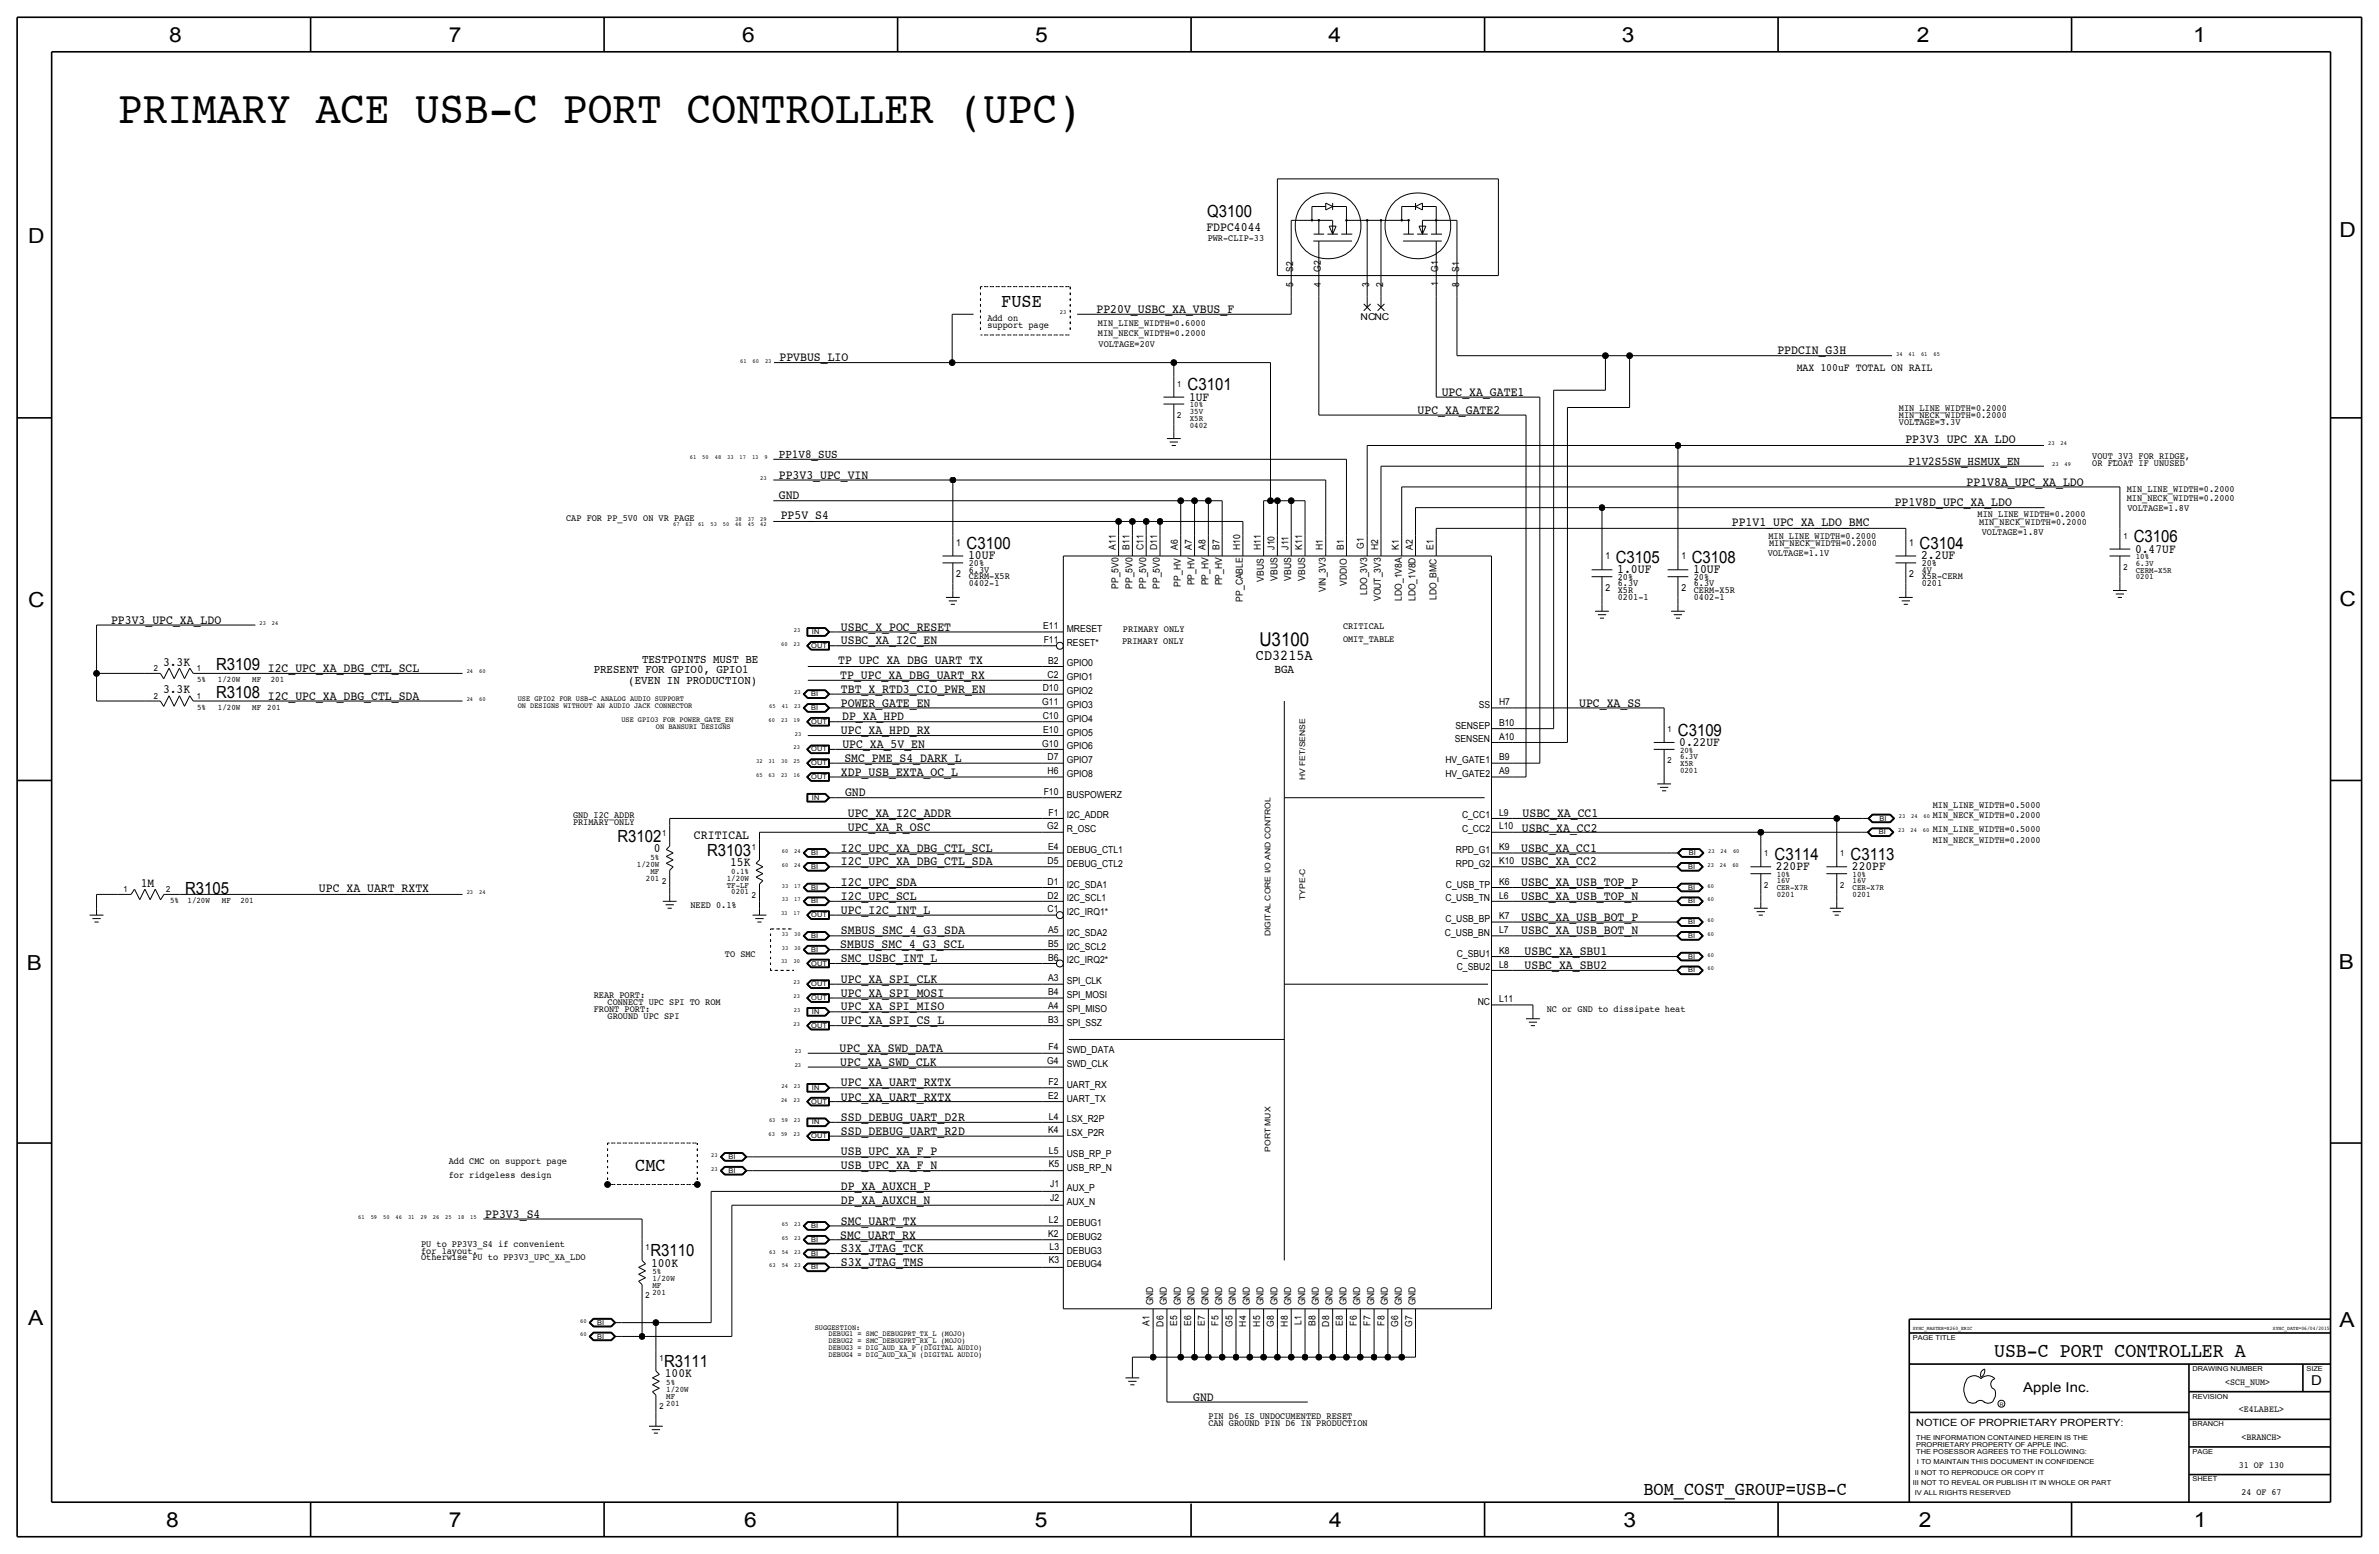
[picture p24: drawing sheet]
<svg xmlns="http://www.w3.org/2000/svg" width="875mm" height="572mm" viewBox="0 0 875 572" stroke-linecap="round" stroke-linejoin="round" font-family="sans-serif">
<defs><g id="words">
<text font-size="17" x="43.4" y="45.2">PRIMARY ACE USB-C PORT CONTROLLER (UPC)</text>
<g font-size="7.6">
<text x="62.2" y="15.5">8</text>
<text x="165" y="15.5">7</text>
<text x="273" y="15.5">6</text>
<text x="380.7" y="15.5">5</text>
<text x="488.6" y="15.5">4</text>
<text x="596.6" y="15.5">3</text>
<text x="705.1" y="15.5">2</text>
<text x="806.7" y="15.5">1</text>
<text x="10.4" y="89.4">D</text>
<text x="860.5" y="87.1">D</text>
<text x="10.4" y="223.3">C</text>
<text x="860.5" y="222.8">C</text>
<text x="9.8" y="356.6">B</text>
<text x="860.2" y="356.4">B</text>
<text x="10.4" y="487.4">A</text>
<text x="860.5" y="488.2">A</text>
<text x="61.2" y="561.6">8</text>
<text x="165" y="561.6">7</text>
<text x="273.8" y="561.6">6</text>
<text x="380.7" y="561.6">5</text>
<text x="488.9" y="561.6">4</text>
<text x="597.1" y="561.6">3</text>
<text x="705.8" y="561.6">2</text>
<text x="806.9" y="561.6">1</text>
</g>
<text font-size="7.5" x="733.5" y="499.1">USB-C PORT CONTROLLER A</text>
<g font-size="7">
<text x="368.2" y="113">FUSE</text>
<text x="463.2" y="237.5">U3100</text>
<text x="233.6" y="430.5">CMC</text>
<text x="604.5" y="549.9">BOM_COST_GROUP=USB-C</text>
</g>
<g font-size="6.2">
<text x="444.1" y="79.8">Q3100</text>
<text x="436.8" y="143.5">C3101</text>
<text x="355.5" y="201.9">C3100</text>
<text x="706.1" y="201.9">C3104</text>
<text x="784.8" y="199.4">C3106</text>
<text x="594.3" y="207">C3105</text>
<text x="622.2" y="207">C3108</text>
<text x="79.5" y="246.4">R3109</text>
<text x="79.5" y="256.5">R3108</text>
<text x="617.2" y="270.5">C3109</text>
<text x="227.1" y="309.6">R3102</text>
<text x="260.1" y="314.7">R3103</text>
<text x="652.7" y="316.2">C3114</text>
<text x="680.7" y="316.2">C3113</text>
<text x="68" y="328.9">R3105</text>
<text x="239.2" y="462">R3110</text>
<text x="244.3" y="502.7">R3111</text>
</g>
<text font-size="5.6" x="462" y="242.6">CD3215A</text>
<g font-size="5">
<text x="850.1" y="509.3">D</text>
<text x="744.2" y="511.8">Apple Inc.</text>
</g>
<g font-size="4.7">
<text x="443.7" y="84.8">FDPC4044</text>
<text x="403.3" y="115.1">PP20V_USBC_XA_VBUS_F</text>
<text x="653.7" y="130.3">PPDCIN_G3H</text>
<text x="286.7" y="132.8">PPVBUS_LIO</text>
<text x="437.3" y="147.3">1UF</text>
<text x="530.3" y="145.5">UPC_XA_GATE1</text>
<text x="521.4" y="152.1">UPC_XA_GATE2</text>
<text x="700.8" y="163.1">PP3V3_UPC_XA_LDO</text>
<text x="286.5" y="176">PP3V3_UPC_VIN</text>
<text x="723.3" y="178.6">PP1V8A_UPC_XA_LDO</text>
<text x="286.5" y="183.6">GND</text>
<text x="287.2" y="190.9">PP5V_S4</text>
<text x="696.9" y="186.2">PP1V8D_UPC_XA_LDO</text>
<text x="637" y="193.5">PP1V1_UPC_XA_LDO_BMC</text>
<text x="785.3" y="203.2">0.47UF</text>
<text x="356.1" y="205.7">10UF</text>
<text x="706.6" y="205.7">2.2UF</text>
<text x="594.8" y="210.8">1.0UF</text>
<text x="622.8" y="210.8">10UF</text>
<text x="40.8" y="229.4">PP3V3_UPC_XA_LDO</text>
<text x="309.3" y="231.9">USBC_X_POC_RESET</text>
<text x="309.3" y="237">USBC_XA_I2C_EN</text>
<text x="60" y="244.9">3.3K</text>
<text x="308.3" y="244.3">TP_UPC_XA_DBG_UART_TX</text>
<text x="98.5" y="247.1">I2C_UPC_XA_DBG_CTL_SCL</text>
<text x="309.1" y="249.7">TP_UPC_XA_DBG_UART_RX</text>
<text x="60" y="255">3.3K</text>
<text x="98.5" y="257.3">I2C_UPC_XA_DBG_CTL_SDA</text>
<text x="309.3" y="254.8">TBT_X_RTD3_CIO_PWR_EN</text>
<text x="309.3" y="259.8">POWER_GATE_EN</text>
<text x="580.8" y="259.8">UPC_XA_SS</text>
<text x="309.8" y="264.7">DP_XA_HPD</text>
<text x="309.3" y="270">UPC_XA_HPD_RX</text>
<text x="309.8" y="275.1">UPC_XA_5V_EN</text>
<text x="617.7" y="274.3">0.22UF</text>
<text x="310.6" y="280.2">SMC_PME_S4_DARK_L</text>
<text x="309.3" y="285.2">XDP_USB_EXTA_OC_L</text>
<text x="310.8" y="292.9">GND</text>
<text x="311.9" y="305.6">UPC_XA_R_OSC</text>
<text x="311.9" y="300.5">UPC_XA_I2C_ADDR</text>
<text x="559.8" y="305.8">USBC_XA_CC2</text>
<text x="560" y="300.5">USBC_XA_CC1</text>
<text x="255.3" y="308.6">CRITICAL</text>
<text x="240.5" y="313.4">0</text>
<text x="309.3" y="313.2">I2C_UPC_XA_DBG_CTL_SCL</text>
<text x="559.5" y="313.2">USBC_XA_CC1</text>
<text x="268.6" y="318.5">15K</text>
<text x="309.3" y="318.3">I2C_UPC_XA_DBG_CTL_SDA</text>
<text x="559.5" y="318.3">USBC_XA_CC2</text>
<text x="653.2" y="320">220PF</text>
<text x="681.2" y="320">220PF</text>
<text x="51.8" y="326.1">1M</text>
<text x="117.3" y="328.2">UPC_XA_UART_RXTX</text>
<text x="309.3" y="325.9">I2C_UPC_SDA</text>
<text x="559.5" y="325.9">USBC_XA_USB_TOP_P</text>
<text x="309.3" y="331">I2C_UPC_SCL</text>
<text x="559.5" y="331">USBC_XA_USB_TOP_N</text>
<text x="309.3" y="336">UPC_I2C_INT_L</text>
<text x="559.5" y="338.6">USBC_XA_USB_BOT_P</text>
<text x="309.3" y="343.7">SMBUS_SMC_4_G3_SDA</text>
<text x="559.5" y="343.7">USBC_XA_USB_BOT_N</text>
<text x="309.1" y="348.7">SMBUS_SMC_4_G3_SCL</text>
<text x="309.3" y="353.8">SMC_USBC_INT_L</text>
<text x="560.8" y="351.3">USBC_XA_SBU1</text>
<text x="560.8" y="356.4">USBC_XA_SBU2</text>
<text x="309.3" y="361.4">UPC_XA_SPI_CLK</text>
<text x="309.3" y="371.6">UPC_XA_SPI_MISO</text>
<text x="309.3" y="366.5">UPC_XA_SPI_MOSI</text>
<text x="309.3" y="376.7">UPC_XA_SPI_CS_L</text>
<text x="308.8" y="386.8">UPC_XA_SWD_DATA</text>
<text x="309.1" y="391.9">UPC_XA_SWD_CLK</text>
<text x="309.3" y="399.5">UPC_XA_UART_RXTX</text>
<text x="309.3" y="404.9">UPC_XA_UART_RXTX</text>
<text x="309.3" y="412.2">SSD_DEBUG_UART_D2R</text>
<text x="309.3" y="417.3">SSD_DEBUG_UART_R2D</text>
<text x="309.3" y="424.9">USB_UPC_XA_F_P</text>
<text x="309.3" y="430">USB_UPC_XA_F_N</text>
<text x="309.3" y="437.6">DP_XA_AUXCH_P</text>
<text x="309.3" y="442.7">DP_XA_AUXCH_N</text>
<text x="178.5" y="447.8">PP3V3_S4</text>
<text x="309.1" y="455.7">SMC_UART_RX</text>
<text x="309.3" y="450.3">SMC_UART_TX</text>
<text x="309.3" y="460.5">S3X_JTAG_TCK</text>
<text x="239.5" y="465.8">100K</text>
<text x="309.3" y="465.6">S3X_JTAG_TMS</text>
<text x="244.6" y="506.5">100K</text>
<text x="438.9" y="515.1">GND</text>
</g>
<g font-size="4.5">
<text x="286.5" y="168.4">PP1V8_SUS</text>
<text x="702" y="170.9">P1V2S5SW_HSMUX_EN</text>
<text x="468.8" y="247.7">BGA</text>
</g>
<g font-size="4.4">
<text x="236.2" y="243.8">TESTPOINTS MUST BE</text>
<text x="218.4" y="247.7">PRESENT FOR GPIO0, GPIO1</text>
<text x="231.1" y="251.5">(EVEN IN PRODUCTION)</text>
</g>
<text font-size="4.1" x="660.9" y="136.4">MAX 100uF TOTAL ON RAIL</text>
<text font-size="3.7" x="704.8" y="524.5">NOTICE OF PROPRIETARY PROPERTY:</text>
<g font-size="3.5">
<text x="444.2" y="88.6">PWR-CLIP-33</text>
<text x="475.7" y="100.1" transform="rotate(-90 475.7 100.1)">S2</text>
<text x="485.9" y="100.1" transform="rotate(-90 485.9 100.1)">G2</text>
<text x="529" y="100.1" transform="rotate(-90 529 100.1)">G1</text>
<text x="536.6" y="100.1" transform="rotate(-90 536.6 100.1)">S1</text>
<text x="475.7" y="105.4" transform="rotate(-90 475.7 105.4)">5</text>
<text x="485.9" y="105.4" transform="rotate(-90 485.9 105.4)">4</text>
<text x="503.6" y="105.4" transform="rotate(-90 503.6 105.4)">3</text>
<text x="508.7" y="105.4" transform="rotate(-90 508.7 105.4)">2</text>
<text x="529" y="105.1" transform="rotate(-90 529 105.1)">1</text>
<text x="536.6" y="105.6" transform="rotate(-90 536.6 105.6)">8</text>
<text x="363.2" y="118.1">Add on</text>
<text x="403.8" y="119.9">MIN_LINE_WIDTH=0.6000</text>
<text x="500.5" y="117.6">NCNC</text>
<text x="363.2" y="120.7">support page</text>
<text x="403.8" y="123.4">MIN_NECK_WIDTH=0.2000</text>
<text x="404.1" y="127.5">VOLTAGE=20V</text>
<text x="698.4" y="151.1">MIN_LINE_WIDTH=0.2000</text>
<text x="698.5" y="153.7">MIN_NECK_WIDTH=0.2000</text>
<text x="698.4" y="156.2">VOLTAGE=3.3V</text>
<text x="769.6" y="168.9">VOUT_3V3 FOR RIDGE,</text>
<text x="769.6" y="171.5">OR FLOAT IF UNUSED</text>
<text x="782.3" y="180.8">MIN_LINE_WIDTH=0.2000</text>
<text x="782.3" y="184.4">MIN_NECK_WIDTH=0.2000</text>
<text x="208.2" y="191.8">CAP FOR PP_5V0 ON VR PAGE</text>
<text x="727.4" y="190">MIN_LINE_WIDTH=0.2000</text>
<text x="782.5" y="188">VOLTAGE=1.8V</text>
<text x="727.9" y="193">MIN_NECK_WIDTH=0.2000</text>
<text x="728.9" y="196.8">VOLTAGE=1.8V</text>
<text x="351.7" y="200.7">1</text>
<text x="410.4" y="202.2" transform="rotate(-90 410.4 202.2)">A11</text>
<text x="415.5" y="202.2" transform="rotate(-90 415.5 202.2)">B11</text>
<text x="420.6" y="202.2" transform="rotate(-90 420.6 202.2)">C11</text>
<text x="425.6" y="202.2" transform="rotate(-90 425.6 202.2)">D11</text>
<text x="433.3" y="202.2" transform="rotate(-90 433.3 202.2)">A6</text>
<text x="438.4" y="202.2" transform="rotate(-90 438.4 202.2)">A7</text>
<text x="443.4" y="202.2" transform="rotate(-90 443.4 202.2)">A8</text>
<text x="448.5" y="202.2" transform="rotate(-90 448.5 202.2)">B7</text>
<text x="456.1" y="202.2" transform="rotate(-90 456.1 202.2)">H10</text>
<text x="463.7" y="202.2" transform="rotate(-90 463.7 202.2)">H11</text>
<text x="468.8" y="202.2" transform="rotate(-90 468.8 202.2)">J10</text>
<text x="473.9" y="202.2" transform="rotate(-90 473.9 202.2)">J11</text>
<text x="479" y="202.2" transform="rotate(-90 479 202.2)">K11</text>
<text x="486.6" y="202.2" transform="rotate(-90 486.6 202.2)">H1</text>
<text x="494.2" y="202.2" transform="rotate(-90 494.2 202.2)">B1</text>
<text x="501.6" y="201.9" transform="rotate(-90 501.6 201.9)">G1</text>
<text x="506.9" y="202.2" transform="rotate(-90 506.9 202.2)">H2</text>
<text x="514.6" y="202.2" transform="rotate(-90 514.6 202.2)">K1</text>
<text x="519.6" y="202.2" transform="rotate(-90 519.6 202.2)">A2</text>
<text x="527.3" y="202.2" transform="rotate(-90 527.3 202.2)">E1</text>
<text x="650.4" y="198.1">MIN_LINE_WIDTH=0.2000</text>
<text x="650.7" y="200.9">MIN_NECK_WIDTH=0.2000</text>
<text x="702.3" y="200.7">1</text>
<text x="356.3" y="208.3">20%</text>
<text x="590.5" y="205.7">1</text>
<text x="618.4" y="205.7">1</text>
<text x="650.2" y="204.5">VOLTAGE=1.1V</text>
<text x="706.8" y="208.3">20%</text>
<text x="351.7" y="212.1">2</text>
<text x="356.3" y="213.1">CERM-X5R</text>
<text x="356.3" y="210.6">6.3V</text>
<text x="356.3" y="215.6">0402-1</text>
<text x="434.4" y="215.7" transform="rotate(-90 434.4 215.7)">PP_HV</text>
<text x="439.4" y="215.3" transform="rotate(-90 439.4 215.3)">PP_HV</text>
<text x="444.4" y="215.3" transform="rotate(-90 444.4 215.3)">PP_HV</text>
<text x="449.5" y="215.3" transform="rotate(-90 449.5 215.3)">PP_HV</text>
<text x="464.9" y="214" transform="rotate(-90 464.9 214)">VBUS</text>
<text x="469.8" y="213.6" transform="rotate(-90 469.8 213.6)">VBUS</text>
<text x="474.9" y="213.6" transform="rotate(-90 474.9 213.6)">VBUS</text>
<text x="480" y="213.6" transform="rotate(-90 480 213.6)">VBUS</text>
<text x="495.3" y="215.4" transform="rotate(-90 495.3 215.4)">VDDIO</text>
<text x="595.1" y="215.6">6.3V</text>
<text x="595.1" y="213.4">20%</text>
<text x="623" y="213.4">20%</text>
<text x="623" y="215.6">6.3V</text>
<text x="702.3" y="212.1">2</text>
<text x="706.8" y="210.6">4V</text>
<text x="706.8" y="215.6">0201</text>
<text x="706.8" y="213.1">X5R-CERM</text>
<text x="411.4" y="216.5" transform="rotate(-90 411.4 216.5)">PP_5V0</text>
<text x="416.5" y="216.5" transform="rotate(-90 416.5 216.5)">PP_5V0</text>
<text x="421.6" y="216.5" transform="rotate(-90 421.6 216.5)">PP_5V0</text>
<text x="426.7" y="216.5" transform="rotate(-90 426.7 216.5)">PP_5V0</text>
<text x="457.1" y="221.3" transform="rotate(-90 457.1 221.3)">PP_CABLE</text>
<text x="487.6" y="217.6" transform="rotate(-90 487.6 217.6)">VIN_3V3</text>
<text x="502.9" y="218.8" transform="rotate(-90 502.9 218.8)">LDO_3V3</text>
<text x="507.9" y="221.1" transform="rotate(-90 507.9 221.1)">VOUT_3V3</text>
<text x="515.6" y="220.9" transform="rotate(-90 515.6 220.9)">LDO_1V8A</text>
<text x="520.6" y="221.1" transform="rotate(-90 520.6 221.1)">LDO_1V8D</text>
<text x="528.4" y="220.6" transform="rotate(-90 528.4 220.6)">LDO_BMC</text>
<text x="590.5" y="217.2">2</text>
<text x="595.1" y="220.7">0201-1</text>
<text x="595.1" y="218.2">X5R</text>
<text x="618.4" y="217.2">2</text>
<text x="623" y="220.7">0402-1</text>
<text x="623" y="218.2">CERM-X5R</text>
<text x="383.7" y="231.4">E11</text>
<text x="392.4" y="232.4">MRESET</text>
<text x="413" y="232.4">PRIMARY ONLY</text>
<text x="494" y="231.1">CRITICAL</text>
<text x="383.9" y="236.5">F11</text>
<text x="392.4" y="237.5">RESET*</text>
<text x="412.8" y="236.7">PRIMARY ONLY</text>
<text x="494" y="236.2">OMIT_TABLE</text>
<text x="385.5" y="244.1">B2</text>
<text x="392.4" y="245.1">GPIO0</text>
<text x="385.3" y="249.2">C2</text>
<text x="392.4" y="250.2">GPIO1</text>
<text x="383.6" y="254.2">D10</text>
<text x="392.4" y="255.3">GPIO2</text>
<text x="383.4" y="259.3">G11</text>
<text x="392.4" y="260.4">GPIO3</text>
<text x="543.9" y="260.4">SS</text>
<text x="551.4" y="259.3">H7</text>
<text x="383.6" y="264.4">C10</text>
<text x="383.7" y="269.5">E10</text>
<text x="392.4" y="265.4">GPIO4</text>
<text x="535.3" y="268">SENSEP</text>
<text x="551.4" y="267">B10</text>
<text x="383.4" y="274.6">G10</text>
<text x="392.4" y="270.5">GPIO5</text>
<text x="392.4" y="275.6">GPIO6</text>
<text x="535.1" y="273">SENSEN</text>
<text x="551.4" y="272">A10</text>
<text x="385.3" y="279.6">D7</text>
<text x="392.4" y="280.7">GPIO7</text>
<text x="531.6" y="280.7">HV_GATE1</text>
<text x="551.4" y="279.6">B9</text>
<text x="385.3" y="284.7">H6</text>
<text x="392.4" y="285.8">GPIO8</text>
<text x="531.6" y="285.8">HV_GATE2</text>
<text x="551.4" y="284.7">A9</text>
<text x="383.9" y="292.4">F10</text>
<text x="392.4" y="293.4">BUSPOWERZ</text>
<text x="385.7" y="300">F1</text>
<text x="551.4" y="300">L9</text>
<text x="710.9" y="297.2">MIN_LINE_WIDTH=0.5000</text>
<text x="210.8" y="301">GND I2C_ADDR</text>
<text x="210.8" y="303.5">PRIMARY ONLY</text>
<text x="385.1" y="305.1">G2</text>
<text x="392.4" y="301">I2C_ADDR</text>
<text x="537.8" y="301">C_CC1</text>
<text x="551.4" y="305.1">L10</text>
<text x="710.9" y="301">MIN_NECK_WIDTH=0.2000</text>
<text x="392.4" y="306.1">R_OSC</text>
<text x="537.8" y="306.1">C_CC2</text>
<text x="710.9" y="306.1">MIN_LINE_WIDTH=0.5000</text>
<text x="710.9" y="309.9">MIN_NECK_WIDTH=0.2000</text>
<text x="385.3" y="317.8">D5</text>
<text x="385.5" y="312.7">E4</text>
<text x="392.4" y="313.7">DEBUG_CTL1</text>
<text x="535.5" y="313.7">RPD_G1</text>
<text x="551.4" y="317.8">K10</text>
<text x="551.4" y="312.7">K9</text>
<text x="392.4" y="318.8">DEBUG_CTL2</text>
<text x="535.5" y="318.8">RPD_G2</text>
<text x="385.3" y="325.4">D1</text>
<text x="392.4" y="326.4">I2C_SDA1</text>
<text x="531.8" y="326.4">C_USB_TP</text>
<text x="551.4" y="325.4">K6</text>
<text x="253.9" y="334">NEED 0.1%</text>
<text x="385.3" y="330.5">D2</text>
<text x="385.3" y="335.5">C1</text>
<text x="392.4" y="331.5">I2C_SCL1</text>
<text x="531.6" y="331.5">C_USB_TN</text>
<text x="551.4" y="330.5">L6</text>
<text x="392.4" y="336.5">I2C_IRQ1*</text>
<text x="531.6" y="339.1">C_USB_BP</text>
<text x="551.4" y="338.1">K7</text>
<text x="385.5" y="343.2">A5</text>
<text x="392.4" y="344.2">I2C_SDA2</text>
<text x="531.4" y="344.2">C_USB_BN</text>
<text x="551.4" y="343.2">L7</text>
<text x="266.7" y="351.8">TO SMC</text>
<text x="385.5" y="348.2">B5</text>
<text x="385.5" y="353.3">B6</text>
<text x="392.4" y="349.2">I2C_SCL2</text>
<text x="535.8" y="351.8">C_SBU1</text>
<text x="551.4" y="350.8">K8</text>
<text x="392.4" y="354.3">I2C_IRQ2*</text>
<text x="535.8" y="356.9">C_SBU2</text>
<text x="551.4" y="355.9">L8</text>
<text x="385.5" y="360.9">A3</text>
<text x="392.4" y="361.9">SPI_CLK</text>
<text x="218.4" y="367">REAR PORT:</text>
<text x="223.5" y="369.6">CONNECT UPC SPI TO ROM</text>
<text x="385.5" y="366">B4</text>
<text x="385.5" y="371.1">A4</text>
<text x="392.4" y="367">SPI_MOSI</text>
<text x="543.5" y="369.6">NC</text>
<text x="551.4" y="368.6">L11</text>
<text x="218.4" y="372.1">FRONT PORT:</text>
<text x="223.5" y="374.7">GROUND UPC SPI</text>
<text x="385.5" y="376.2">B3</text>
<text x="392.4" y="377.2">SPI_SSZ</text>
<text x="392.4" y="372.1">SPI_MISO</text>
<text x="568.9" y="372.1">NC or GND to dissipate heat</text>
<text x="385.7" y="386.3">F4</text>
<text x="392.4" y="387.3">SWD_DATA</text>
<text x="385.1" y="391.4">G4</text>
<text x="392.4" y="392.4">SWD_CLK</text>
<text x="385.7" y="399">F2</text>
<text x="392.4" y="400">UART_RX</text>
<text x="385.5" y="404.1">E2</text>
<text x="392.4" y="405.1">UART_TX</text>
<text x="385.8" y="411.7">L4</text>
<text x="392.4" y="412.7">LSX_R2P</text>
<text x="385.5" y="416.8">K4</text>
<text x="392.4" y="417.8">LSX_P2R</text>
<text x="385.8" y="424.4">L5</text>
<text x="392.4" y="425.4">USB_RP_P</text>
<text x="165" y="428">Add CMC on support page</text>
<text x="385.7" y="429.1">K5</text>
<text x="392.4" y="430.5">USB_RP_N</text>
<text x="165" y="433.1">for ridgeless design</text>
<text x="386.3" y="436.7">J1</text>
<text x="386.3" y="441.8">J2</text>
<text x="392.4" y="438.2">AUX_P</text>
<text x="392.4" y="443.2">AUX_N</text>
<text x="385.8" y="449.8">L2</text>
<text x="385.5" y="454.9">K2</text>
<text x="392.4" y="450.9">DEBUG1</text>
<text x="392.4" y="455.9">DEBUG2</text>
<text x="154.9" y="458.5">PU to PP3V3_S4 if convenient</text>
<text x="154.9" y="461">for layout.</text>
<text x="386.1" y="459.5">L3</text>
<text x="392.4" y="461">DEBUG3</text>
<text x="154.9" y="463.6">Otherwise PU to PP3V3_UPC_XA_LDO</text>
<text x="385.7" y="464.6">K3</text>
<text x="392.4" y="466.1">DEBUG4</text>
<text x="424.1" y="480.1" transform="rotate(-90 424.1 480.1)">GND</text>
<text x="429.2" y="480.1" transform="rotate(-90 429.2 480.1)">GND</text>
<text x="434.3" y="480.1" transform="rotate(-90 434.3 480.1)">GND</text>
<text x="439.4" y="480.1" transform="rotate(-90 439.4 480.1)">GND</text>
<text x="444.4" y="480.1" transform="rotate(-90 444.4 480.1)">GND</text>
<text x="449.5" y="480.1" transform="rotate(-90 449.5 480.1)">GND</text>
<text x="454.6" y="480.1" transform="rotate(-90 454.6 480.1)">GND</text>
<text x="459.7" y="480.1" transform="rotate(-90 459.7 480.1)">GND</text>
<text x="464.8" y="480.1" transform="rotate(-90 464.8 480.1)">GND</text>
<text x="469.8" y="480.1" transform="rotate(-90 469.8 480.1)">GND</text>
<text x="474.9" y="480.1" transform="rotate(-90 474.9 480.1)">GND</text>
<text x="480" y="480.1" transform="rotate(-90 480 480.1)">GND</text>
<text x="485.1" y="480.1" transform="rotate(-90 485.1 480.1)">GND</text>
<text x="490.2" y="480.1" transform="rotate(-90 490.2 480.1)">GND</text>
<text x="495.2" y="480.1" transform="rotate(-90 495.2 480.1)">GND</text>
<text x="500.3" y="480.1" transform="rotate(-90 500.3 480.1)">GND</text>
<text x="505.4" y="480.1" transform="rotate(-90 505.4 480.1)">GND</text>
<text x="510.5" y="480.1" transform="rotate(-90 510.5 480.1)">GND</text>
<text x="515.6" y="480.1" transform="rotate(-90 515.6 480.1)">GND</text>
<text x="520.6" y="480.1" transform="rotate(-90 520.6 480.1)">GND</text>
<text x="422.8" y="487.7" transform="rotate(-90 422.8 487.7)">A1</text>
<text x="427.9" y="487.9" transform="rotate(-90 427.9 487.9)">D6</text>
<text x="433" y="487.7" transform="rotate(-90 433 487.7)">E5</text>
<text x="438.1" y="487.7" transform="rotate(-90 438.1 487.7)">E6</text>
<text x="443.2" y="487.7" transform="rotate(-90 443.2 487.7)">E7</text>
<text x="448.2" y="487.5" transform="rotate(-90 448.2 487.5)">F5</text>
<text x="453.3" y="488.1" transform="rotate(-90 453.3 488.1)">G5</text>
<text x="458.4" y="487.9" transform="rotate(-90 458.4 487.9)">H4</text>
<text x="463.5" y="487.9" transform="rotate(-90 463.5 487.9)">H5</text>
<text x="468.6" y="488.1" transform="rotate(-90 468.6 488.1)">G8</text>
<text x="473.6" y="487.9" transform="rotate(-90 473.6 487.9)">H8</text>
<text x="478.7" y="487.4" transform="rotate(-90 478.7 487.4)">L1</text>
<text x="483.8" y="487.7" transform="rotate(-90 483.8 487.7)">B8</text>
<text x="488.9" y="487.9" transform="rotate(-90 488.9 487.9)">D8</text>
<text x="494" y="487.7" transform="rotate(-90 494 487.7)">E8</text>
<text x="499.1" y="487.5" transform="rotate(-90 499.1 487.5)">F6</text>
<text x="504.1" y="487.5" transform="rotate(-90 504.1 487.5)">F7</text>
<text x="509.2" y="487.5" transform="rotate(-90 509.2 487.5)">F8</text>
<text x="514.3" y="488.1" transform="rotate(-90 514.3 488.1)">G6</text>
<text x="519.4" y="488.1" transform="rotate(-90 519.4 488.1)">G7</text>
<text x="818.4" y="509.3">&lt;SCH_NUM&gt;</text>
<text x="444.4" y="522">PIN D6 IS UNDOCUMENTED RESET</text>
<text x="823.5" y="519.4">&lt;E4LABEL&gt;</text>
<text x="444.4" y="524.5">CAN GROUND PIN D6 IN PRODUCTION</text>
<text x="824.4" y="529.6">&lt;BRANCH&gt;</text>
<text x="823.5" y="539.7">31 OF 130</text>
<text x="824.4" y="549.9">24 OF 67</text>
</g>
<g font-size="3.1">
<text x="433" y="142.2">1</text>
<text x="437.6" y="149.9">10%</text>
<text x="433" y="153.7">2</text>
<text x="437.6" y="152.1">35V</text>
<text x="437.6" y="154.7">X5R</text>
<text x="437.6" y="157.2">0402</text>
<text x="781" y="198.1">1</text>
<text x="781" y="209.6">2</text>
<text x="785.6" y="208">6.3V</text>
<text x="785.6" y="205.7">10%</text>
<text x="785.6" y="213.1">0201</text>
<text x="785.6" y="210.6">CERM-X5R</text>
<text x="56.6" y="246.9">2</text>
<text x="72.3" y="246.9">1</text>
<text x="72.5" y="251">5%</text>
<text x="80.2" y="251">1/20W</text>
<text x="92.8" y="251">MF</text>
<text x="99.6" y="251">201</text>
<text x="56.6" y="257">2</text>
<text x="72.3" y="257">1</text>
<text x="72.5" y="261.1">5%</text>
<text x="80.2" y="261.1">1/20W</text>
<text x="92.8" y="261.1">MF</text>
<text x="98.3" y="261.1">201</text>
<text x="613.4" y="269.2">1</text>
<text x="613.4" y="280.7">2</text>
<text x="617.9" y="276.9">20%</text>
<text x="617.9" y="279.1">6.3V</text>
<text x="617.9" y="281.7">X5R</text>
<text x="617.9" y="284.2">0201</text>
<text x="243.5" y="307.3">1</text>
<text x="239.2" y="316.2">5%</text>
<text x="276.6" y="312.4">1</text>
<text x="648.9" y="315">1</text>
<text x="676.9" y="315">1</text>
<text x="234.3" y="318.8">1/20W</text>
<text x="237.6" y="323.9">201</text>
<text x="239.2" y="321.3">MF</text>
<text x="267.3" y="323.9">1/20W</text>
<text x="268.9" y="321.3">0.1%</text>
<text x="653.5" y="322.6">10%</text>
<text x="681.4" y="322.6">10%</text>
<text x="45.4" y="328.2">1</text>
<text x="61.2" y="328.2">2</text>
<text x="243.5" y="325.1">2</text>
<text x="267.3" y="326.4">TF-LF</text>
<text x="268.9" y="328.9">0201</text>
<text x="648.9" y="326.4">2</text>
<text x="653.5" y="324.9">16V</text>
<text x="653.5" y="327.4">CER-X7R</text>
<text x="653.5" y="329.9">0201</text>
<text x="676.9" y="326.4">2</text>
<text x="681.4" y="324.9">16V</text>
<text x="681.4" y="329.9">0201</text>
<text x="681.4" y="327.4">CER-X7R</text>
<text x="62.6" y="332.2">5%</text>
<text x="69" y="332.2">1/20W</text>
<text x="81.6" y="332.2">MF</text>
<text x="88.4" y="332.2">201</text>
<text x="276.6" y="330.2">2</text>
<text x="237.4" y="459.7">1</text>
<text x="240" y="471.2">1/20W</text>
<text x="240" y="468.6">5%</text>
<text x="240" y="473.7">MF</text>
<text x="237.4" y="477.5">2</text>
<text x="240" y="476.3">201</text>
<text x="242.5" y="500.4">1</text>
<text x="245.1" y="509.3">5%</text>
<text x="245.1" y="514.4">MF</text>
<text x="245.1" y="511.8">1/20W</text>
<text x="242.5" y="518.2">2</text>
<text x="245.1" y="516.9">201</text>
</g>
<g font-size="2.9">
<text x="190.4" y="257.8">USE GPIO2 FOR USB-C ANALOG AUDIO SUPPORT</text>
<text x="190.4" y="260.4">ON DESIGNS WITHOUT AN AUDIO JACK CONNECTOR</text>
<text x="228.5" y="265.4">USE GPIO3 FOR POWER_GATE_EN</text>
<text x="241.2" y="268">ON BANSURI DESIGNS</text>
<text x="480" y="287" transform="rotate(-90 480 287)">HV FET/SENSE</text>
<text x="480" y="330.9" transform="rotate(-90 480 330.9)">TYPE-C</text>
<text x="467.3" y="344.3" transform="rotate(-90 467.3 344.3)">DIGITAL CORE I/O AND CONTROL</text>
<text x="467.3" y="423.6" transform="rotate(-90 467.3 423.6)">PORT MUX</text>
<text x="299.7" y="488.9">SUGGESTION:</text>
<text x="304.7" y="491.5">DEBUG1 = SMC_DEBUGPRT_TX_L (MOJO)</text>
<text x="304.7" y="496.6">DEBUG3 = DIG_AUD_XA_P (DIGITAL AUDIO)</text>
<text x="304.7" y="494">DEBUG2 = SMC_DEBUGPRT_RX_L (MOJO)</text>
<text x="304.7" y="499.1">DEBUG4 = DIG_AUD_XA_N (DIGITAL AUDIO)</text>
</g>
<g font-size="2.5">
<text x="298.7" y="233.2">IN</text>
<text x="298.4" y="238.3">OUT</text>
<text x="298.4" y="256">BI</text>
<text x="298.4" y="261.1">BI</text>
<text x="298.4" y="266.2">OUT</text>
<text x="298.4" y="281.4">OUT</text>
<text x="298.4" y="276.4">OUT</text>
<text x="298.4" y="286.5">OUT</text>
<text x="298.7" y="294.1">IN</text>
<text x="691.3" y="301.8">BI</text>
<text x="691" y="306.8">BI</text>
<text x="298.4" y="314.5">BI</text>
<text x="621.2" y="314.5">BI</text>
<text x="298.4" y="319.5">BI</text>
<text x="620.9" y="319.5">BI</text>
<text x="298.4" y="327.2">BI</text>
<text x="620.9" y="327.2">BI</text>
<text x="298.4" y="332.2">BI</text>
<text x="620.9" y="332.2">BI</text>
<text x="298.4" y="337.3">OUT</text>
<text x="620.9" y="339.9">BI</text>
<text x="298.4" y="344.9">BI</text>
<text x="620.9" y="344.9">BI</text>
<text x="298.4" y="350">BI</text>
<text x="620.9" y="352.6">BI</text>
<text x="298.4" y="355.1">OUT</text>
<text x="620.9" y="357.6">BI</text>
<text x="298.4" y="362.7">OUT</text>
<text x="298.4" y="367.8">OUT</text>
<text x="298.4" y="378">OUT</text>
<text x="298.7" y="372.9">IN</text>
<text x="298.7" y="400.8">IN</text>
<text x="298.4" y="405.9">OUT</text>
<text x="298.7" y="413.5">IN</text>
<text x="298.4" y="418.6">OUT</text>
<text x="267.9" y="431.3">BI</text>
<text x="267.9" y="426.2">BI</text>
<text x="298.4" y="451.6">BI</text>
<text x="298.4" y="461.8">BI</text>
<text x="298.4" y="456.7">BI</text>
<text x="298.4" y="466.9">BI</text>
<text x="219.7" y="487.2">BI</text>
<text x="219.7" y="492.3">BI</text>
<text x="703.5" y="492.8">PAGE TITLE</text>
<text x="806.4" y="504.2">DRAWING NUMBER</text>
<text x="848.3" y="504.2">SIZE</text>
<text x="806.4" y="514.4">REVISION</text>
<text x="806.4" y="524.5">BRANCH</text>
<text x="704.8" y="532.1">PROPRIETARY PROPERTY OF APPLE INC.</text>
<text x="704.8" y="529.6">THE INFORMATION CONTAINED HEREIN IS THE</text>
<text x="704.8" y="534.7">THE POSESSOR AGREES TO THE FOLLOWING:</text>
<text x="705.1" y="538.5">I TO MAINTAIN THIS DOCUMENT IN CONFIDENCE</text>
<text x="806.4" y="534.7">PAGE</text>
<text x="704.3" y="542.3">II NOT TO REPRODUCE OR COPY IT</text>
<text x="806.4" y="544.8">SHEET</text>
<text x="703.5" y="546.1">III NOT TO REVEAL OR PUBLISH IT IN WHOLE OR PART</text>
<text x="704.3" y="549.9">IV ALL RIGHTS RESERVED</text>
</g>
<g font-size="2.3">
<text x="389.8" y="115.6">23</text>
<text x="697.4" y="130.8">34</text>
<text x="702" y="130.8">41</text>
<text x="706.6" y="130.8">61</text>
<text x="711.2" y="130.8">65</text>
<text x="272.2" y="133.3">61</text>
<text x="276.8" y="133.3">60</text>
<text x="281.4" y="133.3">23</text>
<text x="753.3" y="163.8">23</text>
<text x="757.9" y="163.8">24</text>
<text x="253.7" y="168.9">61</text>
<text x="258.3" y="168.9">50</text>
<text x="262.9" y="168.9">48</text>
<text x="267.5" y="168.9">33</text>
<text x="272" y="168.9">17</text>
<text x="276.6" y="168.9">13</text>
<text x="281.2" y="168.9">9</text>
<text x="754.8" y="171.4">23</text>
<text x="759.4" y="171.4">49</text>
<text x="279.6" y="176.5">23</text>
<text x="270.5" y="191.8">38</text>
<text x="275" y="191.8">37</text>
<text x="279.6" y="191.8">29</text>
<text x="247.6" y="193.6">67</text>
<text x="252.2" y="193.6">63</text>
<text x="256.7" y="193.6">61</text>
<text x="261.3" y="193.6">53</text>
<text x="265.9" y="193.6">50</text>
<text x="270.5" y="193.6">46</text>
<text x="275" y="193.6">45</text>
<text x="279.6" y="193.6">42</text>
<text x="95.5" y="229.9">23</text>
<text x="100" y="229.9">24</text>
<text x="292" y="232.4">23</text>
<text x="287.3" y="237.5">60</text>
<text x="291.9" y="237.5">23</text>
<text x="171.7" y="247.6">24</text>
<text x="176.2" y="247.6">60</text>
<text x="171.7" y="257.8">24</text>
<text x="176.2" y="257.8">60</text>
<text x="292.1" y="255.3">23</text>
<text x="283" y="260.4">65</text>
<text x="287.5" y="260.4">41</text>
<text x="292.1" y="260.4">23</text>
<text x="282.7" y="265.4">60</text>
<text x="287.3" y="265.4">23</text>
<text x="291.9" y="265.4">19</text>
<text x="291.9" y="275.6">23</text>
<text x="292.3" y="270.5">23</text>
<text x="278.1" y="280.7">32</text>
<text x="282.7" y="280.7">31</text>
<text x="287.3" y="280.7">30</text>
<text x="291.9" y="280.7">25</text>
<text x="278.1" y="285.8">65</text>
<text x="282.7" y="285.8">63</text>
<text x="287.3" y="285.8">23</text>
<text x="291.9" y="285.8">16</text>
<text x="698.4" y="301">23</text>
<text x="703" y="301">24</text>
<text x="707.5" y="301">60</text>
<text x="698.1" y="306.1">23</text>
<text x="702.7" y="306.1">24</text>
<text x="707.3" y="306.1">60</text>
<text x="287.5" y="313.7">60</text>
<text x="292.1" y="313.7">24</text>
<text x="628.3" y="313.7">23</text>
<text x="632.9" y="313.7">24</text>
<text x="637.4" y="313.7">60</text>
<text x="287.5" y="318.8">60</text>
<text x="292.1" y="318.8">24</text>
<text x="628" y="318.8">23</text>
<text x="632.6" y="318.8">24</text>
<text x="637.2" y="318.8">60</text>
<text x="171.7" y="328.9">23</text>
<text x="176.2" y="328.9">24</text>
<text x="287.5" y="326.4">33</text>
<text x="292.1" y="326.4">17</text>
<text x="628" y="326.4">60</text>
<text x="287.5" y="331.5">33</text>
<text x="292.1" y="331.5">17</text>
<text x="628" y="331.5">60</text>
<text x="287.3" y="336.6">33</text>
<text x="291.8" y="336.6">17</text>
<text x="628" y="339.1">60</text>
<text x="287.5" y="344.2">33</text>
<text x="292.1" y="344.2">30</text>
<text x="628" y="344.2">60</text>
<text x="287.5" y="349.3">33</text>
<text x="292.1" y="349.3">30</text>
<text x="628" y="351.8">60</text>
<text x="287.3" y="354.3">33</text>
<text x="291.9" y="354.3">30</text>
<text x="628" y="356.9">60</text>
<text x="291.8" y="362">23</text>
<text x="291.8" y="367">23</text>
<text x="291.8" y="377.2">23</text>
<text x="292" y="372.1">23</text>
<text x="292.3" y="387.4">23</text>
<text x="292.3" y="392.4">23</text>
<text x="287.4" y="400">24</text>
<text x="292" y="400">23</text>
<text x="287.3" y="405.1">24</text>
<text x="291.8" y="405.1">23</text>
<text x="282.9" y="412.8">63</text>
<text x="287.4" y="412.8">59</text>
<text x="292" y="412.8">23</text>
<text x="282.7" y="417.8">63</text>
<text x="287.3" y="417.8">59</text>
<text x="291.8" y="417.8">23</text>
<text x="261.6" y="425.5">23</text>
<text x="261.6" y="430.5">23</text>
<text x="131.8" y="448.3">61</text>
<text x="136.4" y="448.3">59</text>
<text x="140.9" y="448.3">50</text>
<text x="145.5" y="448.3">46</text>
<text x="150.1" y="448.3">31</text>
<text x="154.6" y="448.3">29</text>
<text x="159.2" y="448.3">26</text>
<text x="163.8" y="448.3">25</text>
<text x="168.4" y="448.3">18</text>
<text x="172.9" y="448.3">15</text>
<text x="287.5" y="455.9">65</text>
<text x="287.5" y="450.9">65</text>
<text x="292.1" y="455.9">23</text>
<text x="292.1" y="450.9">23</text>
<text x="283" y="461">63</text>
<text x="287.5" y="461">54</text>
<text x="292.1" y="461">23</text>
<text x="283" y="466.1">63</text>
<text x="287.5" y="466.1">54</text>
<text x="292.1" y="466.1">23</text>
<text x="213.4" y="486.4">60</text>
<text x="213.4" y="491.5">60</text>
</g>
<g font-size="2">
<text x="703.5" y="488.9">SYNC_MASTER=X260_ERIC</text>
<text x="836" y="488.9">SYNC_DATE=06/04/2015</text>
</g>
<text font-size="1.8" x="735.5" y="516.9">R</text>
</g></defs>
<g fill="none" stroke="#000" stroke-width=".37">
<path d="M469.8 65.8v35.5zM469.8 65.8h81.3zM480.3 73.9a12.2 12.2 0 0 1 20.1 6.8 12 12 0 0 1-15.7 13.9 12.4 12.4 0 0 1-4.4-20.7zM482.5 75.9v5.1zM482.5 75.9h5.1zM487.6 74.7l2.6 1.2zM487.6 74.7v2.5zM487.6 77.2l2.6-1.3zM490.2 75.9h5zM490.2 74.7v2.5zM495.2 75.9v10.2zM513.3 73.9a12.2 12.2 0 0 1 20.1 6.8 12 12 0 0 1-15.7 13.9 12.4 12.4 0 0 1-4.4-20.7z"/>
<path d="M515.6 75.9h5zM515.6 75.9v5.1zM520.6 74.7v2.5zM520.6 75.9l2.6-1.2zM520.6 75.9l2.6 1.3zM523.2 74.7v2.5zM523.2 75.9h5.1zM528.3 75.9v10.2zM551.1 65.8v35.5zM474.9 81v28zM474.9 81h15.3zM483.1 88.6h14.2z"/>
<path d="M483.2 86.1h3.8zM485.1 88.6v20.4zM485.1 81v5.1zM488.2 86.1h3.9zM488.9 83.2h2.5zM488.9 83.2l1.3 2.9zM490.2 81v5.1zM491.4 83.2l-1.2 2.9zM493.3 86.1h4.1zM495.2 81h22.9zM502.9 81v28zM507.9 81v28z"/>
<path d="M516.1 88.6h14.2zM516.2 86.1h3.8zM518.1 81v5.1zM521.3 86.1h3.8zM521.9 83.2l1.3 2.9zM521.9 83.2h2.6zM523.2 81h12.7zM523.2 81v5.1zM524.5 83.2l-1.3 2.9zM526.3 86.1h4.1zM528.3 88.6v20.4zM535.9 81v28z"/>
<path d="M350.2 115.6v17.7zM350.2 115.6h7.9zM396.2 115.6h78.7zM469.8 101.3h81.3zM474.9 109v6.6zM485.1 109v43.7zM501.6 114.3l2.5-2.5zM501.6 111.8l2.5 2.5zM502.9 109v4zM506.7 114.3l2.5-2.5zM506.7 111.8l2.5 2.5zM507.9 109v4z"/>
<path d="M528.3 109v37.1zM535.9 109v21.8zM284.7 133.4h65.5zM350.2 133.4h81.5zM431.7 133.4v5zM431.7 138.4v7.7zM431.7 133.4h35.6zM467.3 133.4v50.8zM535.9 130.8h54.6zM590.5 130.8h8.9zM590.5 130.8v12.7zM599.4 130.8v19.1z"/>
<path d="M599.4 130.8h96.5zM427.9 148.6h7.7zM427.9 146.1h7.7zM431.7 156.2v2.6zM431.7 148.6v7.6zM431.7 158.8v2.5zM485.1 152.7h76.2zM528.3 146.1h38.1zM561.3 152.7v133.1zM566.4 146v134.7zM571.4 143.5h19.1zM571.4 143.5v124.5z"/>
<path d="M576.5 149.9v123.2zM576.5 149.9h22.9zM284.4 168.9h210.8zM284.4 176.5h66.1zM350.5 176.5h137.1zM350.5 176.5v20.4zM429.2 161.3h5.1zM430.2 162.6h3.1zM431 163.8h1.5zM487.6 176.5v20.4zM495.2 168.9v28zM502.9 163.8h114.3z"/>
<path d="M502.9 163.8v33.1zM507.9 171.5v25.4zM507.9 171.5h243.9zM515.6 179.1v17.8zM515.6 179.1h264.1zM617.2 163.8h134.6zM617.2 163.8v38.1zM779.7 179.1v15.2zM284.4 191.8h127zM284.4 184.2h149.9zM350.5 196.9v7.6zM411.4 191.8v5.1z"/>
<path d="M411.4 196.9v7.6zM411.4 191.8h5.1zM416.5 191.8v5.1zM416.5 196.9v7.6zM416.5 191.8h5.1zM421.6 191.8h5.1zM421.6 191.8v5.1zM421.6 196.9v7.6zM426.7 191.8h30.4zM426.7 191.8v5zM426.7 196.9v7.6zM434.3 184.2v12.7z"/>
<path d="M434.3 196.9v7.6zM434.3 184.2h5.1zM439.4 184.2h5zM439.4 184.2v12.7zM439.4 196.9v7.6zM444.4 184.2v12.7zM444.4 184.2h5.1zM444.4 196.9v7.6zM449.5 184.2v12.7zM449.5 196.9v7.6zM457.1 191.8v5.1zM457.1 196.9v7.6z"/>
<path d="M464.8 184.2h2.5zM464.8 184.2v12.7zM464.8 196.9v7.6zM467.3 184.2h2.5zM469.8 184.2v12.7zM469.8 196.9v7.6zM469.8 184.2h5.1zM474.9 184.2h5.1zM474.9 184.2v12.7zM474.9 196.9v7.6zM480 184.2v12.7zM480 196.9v7.6z"/>
<path d="M487.6 196.9v7.6zM495.2 196.9v7.6zM502.9 196.9v7.6zM507.9 196.9v7.6zM515.6 196.9v7.6zM520.6 186.7h68.6zM520.6 186.7v10.1zM520.6 196.9v7.6zM528.3 194.3h172.7zM528.3 194.3v2.6zM528.3 196.9v7.6zM589.2 186.7h162.8z"/>
<path d="M589.2 186.7v15.2zM701 194.3v2.6zM701 196.9v7.6zM779.7 194.3v7.6zM346.7 207h7.6zM346.7 204.5h7.6zM347.9 219.7h5.1zM350.5 214.6v2.6zM350.5 217.2v2.5zM350.5 207v7.6zM391.1 204.5v276.8zM391.1 204.5h157.5z"/>
<path d="M548.6 204.5v276.8zM585.4 212.1h7.6zM585.4 209.6h7.6zM589.2 219.7v2.5zM589.2 201.9v7.7zM589.2 212.1v7.6zM613.4 212.1h7.6zM613.4 209.6h7.6zM617.2 219.7v2.5zM617.2 201.9v7.7zM617.2 212.1v7.6zM697.2 207h7.6z"/>
<path d="M697.2 204.5h7.6zM698.4 219.7h5.1zM701 214.6v2.6zM701 207v7.6zM701 217.2v2.5zM775.9 204.5h7.6zM775.9 201.9h7.6zM777.2 217.2h5.1zM778.2 218.4h3.1zM779 219.7h1.5zM779.7 212.1v2.5zM779.7 214.6v2.6z"/>
<path d="M779.7 204.5v7.6zM35.5 229.9v17.7zM35.5 229.9h58.4zM296.7 237.5l1.5 1.6zM296.7 237.5l1.5-1.6zM296.8 230.8h6.8zM296.8 237.5l1.5 1.5zM296.8 237.5l1.5-1.5zM296.8 230.8v3.2zM296.8 234h6.8zM296.9 230.9v3zM296.9 233.9h6.7z"/>
<path d="M296.9 230.9h6.7zM297 237.5l1.3-1.4zM297 237.5l1.3 1.4zM297 231v2.8zM297 233.8h6.5zM297 231h6.5zM297.1 231.1h6.4zM297.1 237.5l1.3-1.3zM297.1 231.1v2.6zM297.1 233.7h6.4zM297.1 237.5l1.3 1.3zM298.2 239.1h6.9z"/>
<path d="M298.2 235.9h6.9zM298.3 236h6.7zM298.3 239h6.7zM298.3 236.1h6.6zM298.3 238.9h6.6zM298.4 238.8h6.3zM298.4 236.2h6.3zM303.5 231.1l1.2 1.3zM303.5 233.8l1.4-1.4zM303.5 231l1.4 1.4zM303.6 230.9l1.5 1.5zM303.6 233.9l1.5-1.5z"/>
<path d="M303.6 230.8l1.6 1.6zM303.6 234l1.6-1.6zM304.7 232.4l-1.2 1.3zM304.7 236.2v2.6zM304.7 237.5h2.6zM304.7 232.4h2.6zM304.9 236.1v2.8zM305 236v3zM305.1 235.9v3.2zM307.3 232.4h76.2zM307.3 237.5h76.2zM348.9 221h3.1z"/>
<path d="M349.7 222.3h1.5zM383.5 237.5h5.1zM383.5 232.4h7.6zM586.7 224.8h5.1zM587.7 226.1h3.1zM588.5 227.3h1.5zM589.2 222.3v2.5zM614.6 224.8h5.1zM615.6 226.1h3.1zM616.4 227.3h1.5zM617.2 222.3v2.5zM699.5 221h3z"/>
<path d="M700.2 222.3h1.6zM35.5 257.8h17.8zM35.5 247.6v10.2zM35.5 247.7h17.8zM53.3 247.7h5.7zM53.3 257.8h5.7zM59 247.7l1.2 2zM59 257.8l1.2 2zM62.2 245.7l-2 3.9zM62.2 255.9l-2 3.8zM62.2 245.7l1.9 3.9zM62.2 255.9l1.9 3.8z"/>
<path d="M66 245.7l-1.9 3.9zM66 255.9l-1.9 3.8zM66 245.7l1.9 3.9zM66 255.9l1.9 3.8zM69.8 245.7l1.3 2zM69.8 255.9l1.3 1.9zM69.8 245.7l-1.9 3.9zM69.8 255.9l-1.9 3.8zM71.1 247.7h5zM71.1 257.8h5zM76.1 247.7h94zM76.1 257.8h94z"/>
<path d="M295.4 255.3l1.6 1.5zM295.4 255.3l1.6-1.6zM295.6 255.3l1.4-1.5zM295.6 255.3l1.4 1.4zM295.7 255.3l1.4-1.4zM295.7 255.3l1.4 1.3zM295.9 255.3l1.2 1.2zM295.9 255.3l1.2-1.3zM297 256.8h6.6zM297 258.8h6.6zM297 253.7h6.6zM297 258.9h6.6z"/>
<path d="M297 253.8h6.6zM297 256.7h6.6zM297.1 256.6h6.4zM297.1 259h6.4zM297.1 253.9h6.4zM297.1 259.1h6.4zM297.1 254h6.4zM297.1 245.1h86.4zM297.1 256.5h6.4zM297.1 250.2h86.4zM303.5 256.5l1.2-1.2zM303.5 259.1l1.2 1.3z"/>
<path d="M303.5 254l1.2 1.3zM303.5 256.6l1.4-1.3zM303.5 259l1.4 1.4zM303.5 253.9l1.4 1.4zM303.6 258.9l1.5 1.5zM303.6 253.8l1.5 1.5zM303.6 256.7l1.5-1.4zM303.6 258.8l1.6 1.6zM303.6 253.7l1.6 1.6zM303.6 256.8l1.6-1.5zM304.7 255.3h2.6zM307.3 255.3h76.2z"/>
<path d="M383.5 250.2h7.6zM383.5 255.3h7.6zM383.5 245.1h7.6zM472.4 257.8v205.8zM295.4 260.3l1.6 1.6zM295.4 260.4l1.6-1.6zM295.6 260.4l1.4-1.5zM295.6 260.4l1.4 1.4zM295.7 260.4l1.4-1.4zM295.7 260.4l1.4 1.3zM295.9 260.3l1.2 1.3zM295.9 260.4l1.2-1.3z"/>
<path d="M296.7 275.6l1.5 1.6zM296.7 265.4l1.5 1.6zM296.7 275.6l1.5-1.6zM296.7 265.4l1.5-1.5zM296.8 275.6l1.5 1.5zM296.8 265.4l1.5 1.5zM296.8 275.6l1.5-1.5zM296.8 265.4l1.5-1.4zM297 261.9h6.6zM297 275.6l1.3-1.4zM297 265.4l1.3-1.3zM297 275.6l1.3 1.4z"/>
<path d="M297 265.4l1.3 1.4zM297 261.8h6.6zM297.1 261.7h6.4zM297.1 261.6h6.4zM297.1 275.6l1.3-1.3zM297.1 265.4l1.3-1.2zM297.1 275.6l1.3 1.3zM297.1 265.4l1.3 1.3zM297.1 270.5h86.4zM298.2 277.2h6.9zM298.2 267h6.9zM298.2 279.1h6.9z"/>
<path d="M298.2 274h6.9zM298.2 263.9h6.9zM298.3 279.2h6.7zM298.3 274.1h6.7zM298.3 264h6.7zM298.3 277.1h6.7zM298.3 266.9h6.7zM298.3 279.3h6.6zM298.3 274.2h6.6zM298.3 264.1h6.6zM298.3 277h6.6zM298.3 266.8h6.6z"/>
<path d="M298.4 276.9h6.3zM298.4 266.7h6.3zM298.4 279.4h6.3zM298.4 274.3h6.3zM298.4 264.2h6.3zM303.5 261.6l1.2-1.3zM303.5 261.7l1.4-1.3zM303.6 261.8l1.5-1.4zM303.6 261.9l1.6-1.6zM304.7 279.4v2.5zM304.7 274.3v2.6zM304.7 264.2v2.5z"/>
<path d="M304.7 260.4h2.6zM304.7 275.6h2.6zM304.7 265.4h2.6zM304.9 279.3v2.7zM304.9 274.2v2.8zM304.9 264.1v2.7zM305 279.2v2.9zM305 274.1v3zM305 264v2.9zM305.1 279.1v3.1zM305.1 274v3.2zM305.1 263.9v3.1z"/>
<path d="M307.3 275.6h76.2zM307.3 265.4h76.2zM307.3 260.4h76.2zM383.5 260.4h7.6zM383.5 270.5h7.6zM383.5 265.4h7.6zM383.5 275.6h7.6zM548.6 268h7.6zM548.6 273.1h7.6zM548.6 260.4h7.6zM556.2 273.1h20.3zM556.2 268h15.2z"/>
<path d="M556.2 260.4h55.9zM608.3 275.6h7.6zM608.3 273.1h7.6zM612.1 260.4v5zM612.1 265.4v7.7zM612.1 275.6v7.6zM296.7 285.7l1.5 1.6zM296.7 280.7l1.5 1.5zM296.7 285.8l1.5-1.6zM296.7 280.7l1.5-1.6zM296.8 291.8h6.8zM296.8 285.8l1.5 1.4z"/>
<path d="M296.8 280.7l1.5 1.4zM296.8 291.8v3.1zM296.8 294.9h6.8zM296.8 285.8l1.5-1.5zM296.8 280.7l1.5-1.5zM296.9 291.9v2.9zM296.9 294.8h6.7zM296.9 291.9h6.7zM297 285.8l1.3-1.4zM297 280.7l1.3-1.4zM297 285.8l1.3 1.3zM297 280.7l1.3 1.3z"/>
<path d="M297 292v2.7zM297 294.7h6.5zM297 292h6.5zM297.1 292.1h6.4zM297.1 292.1v2.5zM297.1 294.6h6.4zM297.1 285.8l1.3-1.3zM297.1 280.7l1.3-1.3zM297.1 285.7l1.3 1.3zM297.1 280.7l1.3 1.2zM298.2 287.3h6.9zM298.2 282.2h6.9z"/>
<path d="M298.2 284.2h6.9zM298.3 284.3h6.7zM298.3 287.2h6.7zM298.3 282.1h6.7zM298.3 284.4h6.6zM298.3 287.1h6.6zM298.3 282h6.6zM298.4 287h6.3zM298.4 281.9h6.3zM298.4 284.5h6.3zM303.5 294.6l1.2-1.2zM303.5 292.1l1.2 1.3z"/>
<path d="M303.5 294.7l1.4-1.3zM303.5 292l1.4 1.4zM303.6 291.9l1.5 1.5zM303.6 294.8l1.5-1.4zM303.6 291.8l1.6 1.6zM303.6 294.9l1.6-1.5zM304.7 284.5v2.5zM304.7 293.4h2.6zM304.7 285.8h2.6zM304.7 280.7h2.6zM304.9 284.4v2.7zM305 284.3v2.9z"/>
<path d="M305.1 284.2v3.1zM307.3 280.7h76.2zM307.3 293.4h76.2zM307.3 285.8h76.2zM383.5 293.4h7.6zM383.5 285.8h7.6zM383.5 280.7h7.6zM472.4 293.4h73.6zM548.6 285.8h7.6zM548.6 280.7h7.6zM556.2 280.7h10.2zM556.2 285.8h5.1z"/>
<path d="M609.5 288.3h5.1zM610.6 289.6h3zM611.3 290.8h1.6zM612.1 283.2v2.5zM612.1 285.8v2.5zM688.6 299.4h6.7zM688.7 299.5h6.5zM688.7 299.6h6.5zM688.8 299.7h6.3zM695.1 299.7l1.3 1.3zM695.2 299.6l1.4 1.4zM695.2 299.5l1.5 1.5z"/>
<path d="M695.3 299.4l1.6 1.6zM245.1 312.4l1.2-1.3zM245.1 312.4l2.5 1.3zM245.1 317.5l2.5 1.3zM245.1 315l2.5 1.2zM245.1 317.5l2.5-1.3zM245.1 315l2.5-1.3zM246.3 301v2.5zM246.3 303.5v7.7zM246.3 301h137.2zM247.6 318.8l-1.3 1.2zM278.1 317.5l1.2-1.3z"/>
<path d="M278.1 317.5l2.5 1.3zM279.3 306.1h104.2zM279.3 306.1v2.5zM279.3 308.6v7.6zM295.4 318.8l1.6 1.5zM295.4 313.7l1.6 1.6zM295.4 318.8l1.6-1.6zM295.4 313.7l1.6-1.6zM295.6 318.8l1.4-1.5zM295.6 313.7l1.4-1.5zM295.6 318.8l1.4 1.4zM295.6 313.7l1.4 1.5z"/>
<path d="M295.7 318.8l1.4-1.4zM295.7 313.7l1.4-1.4zM295.7 318.8l1.4 1.3zM295.7 313.7l1.4 1.4zM295.9 318.8l1.2 1.2zM295.9 313.7l1.2 1.3zM295.9 318.8l1.2-1.3zM295.9 313.7l1.2-1.3zM297 315.3h6.6zM297 317.2h6.6zM297 312.1h6.6zM297 317.3h6.6z"/>
<path d="M297 312.2h6.6zM297 315.2h6.6zM297.1 315.1h6.4zM297.1 317.4h6.4zM297.1 312.3h6.4zM297.1 317.5h6.4zM297.1 312.4h6.4zM297.1 315h6.4zM303.5 315l1.2-1.3zM303.5 317.5l1.2 1.3zM303.5 312.4l1.2 1.3zM303.5 315.1l1.4-1.4z"/>
<path d="M303.5 317.4l1.4 1.4zM303.5 312.3l1.4 1.4zM303.6 317.3l1.5 1.5zM303.6 312.2l1.5 1.5zM303.6 315.2l1.5-1.5zM303.6 317.2l1.6 1.6zM303.6 312.1l1.6 1.6zM303.6 315.3l1.6-1.6zM304.7 318.8h2.6zM304.7 313.7h2.6zM307.3 318.8h76.2zM307.3 313.7h76.2z"/>
<path d="M383.5 313.7h7.6zM383.5 318.8h7.6zM383.5 301h7.6zM383.5 306.1h7.6zM548.6 318.8h7.6zM548.6 313.7h7.6zM548.6 306.1h7.6zM548.6 301h7.6zM556.2 301h119.4zM556.2 306.1h91.4zM556.2 313.7h58.7zM556.2 318.8h58.4z"/>
<path d="M614.6 318.8h2.6zM614.9 313.7h2.5zM616.7 318.8l1.6 1.5zM616.7 318.8l1.6-1.6zM616.9 318.8l1.4 1.4zM616.9 318.8l1.4-1.5zM617 313.7l1.5 1.6zM617 313.7l1.5-1.6zM617 318.8l1.4 1.3zM617.1 313.7l1.5-1.5zM617.1 313.7l1.5 1.5zM617.2 318.8l1.2 1.2z"/>
<path d="M617.2 318.8l1.2-1.3zM617.3 313.7l1.3 1.4zM617.4 313.7l1.3 1.3zM617.4 313.7l1.3-1.3zM618.3 317.2h6.6zM618.3 317.3h6.6zM618.4 317.4h6.4zM618.4 317.4l-1.4 1.4zM618.4 317.5h6.4zM618.5 312.1h6.7zM618.5 315.3h6.7zM618.6 315.2h6.5z"/>
<path d="M618.6 312.2h6.5zM618.6 312.3h6.5zM618.6 312.3l-1.3 1.4zM618.6 315.1h6.5zM618.7 315h6.3zM618.7 312.4h6.3zM624.8 317.5l1.3 1.3zM624.8 317.4l1.4 1.4zM624.9 317.3l1.5 1.5zM624.9 317.2l1.6 1.6zM625 312.4l1.3 1.3zM625 315l1.3-1.3z"/>
<path d="M625.1 312.3l1.4 1.4zM625.1 315.2l1.5-1.5zM625.1 312.2l1.5 1.5zM625.2 312.1l1.6 1.6zM625.2 315.3l1.6-1.6zM626.2 318.8l-1.4 1.3zM626.5 313.7l-1.4 1.4zM626.5 318.8l-1.6 1.5zM643.8 318.8h7.7zM647.6 306.1h37.1zM647.6 306.1v5.1zM647.6 311.2v7.6z"/>
<path d="M671.8 318.8h7.6zM675.6 301v10.2zM675.6 311.2v7.6zM675.6 301h9.4zM684.7 306.1h2.6zM685 301h2.5zM686.8 306.1l1.6 1.5zM687 306.1l1.4-1.5zM687 306.1l1.4 1.4zM687.1 301l1.5 1.6zM687.1 301l1.5-1.6zM687.1 306.1l1.4 1.3z"/>
<path d="M687.2 301l1.5-1.5zM687.2 301l1.5 1.5zM687.3 306.1l1.2 1.2zM687.3 306.1l1.2-1.3zM687.4 301l1.3-1.4zM687.4 301l1.3 1.4zM687.5 301l1.3 1.3zM687.5 301l1.3-1.3zM688.4 304.5h6.6zM688.4 304.5l-1.6 1.6zM688.4 307.6h6.6zM688.4 307.5h6.6z"/>
<path d="M688.4 304.6h6.6zM688.5 304.7h6.4zM688.5 304.7l-1.4 1.4zM688.5 307.4h6.4zM688.5 307.3h6.4zM688.5 304.8h6.4zM688.6 302.6h6.7zM688.7 302.5h6.5zM688.7 302.4h6.5zM688.8 302.3h6.3zM694.9 304.8l1.3 1.3zM694.9 307.3l1.3-1.2z"/>
<path d="M694.9 304.7l1.4 1.4zM694.9 307.4l1.4-1.3zM695 307.5l1.5-1.4zM695 304.6l1.5 1.5zM695 304.5l1.6 1.6zM695 307.6l1.6-1.5zM695.1 302.3l1.3-1.3zM695.2 302.4l1.4-1.4zM695.2 302.5l1.5-1.5zM695.3 302.6l1.6-1.6zM33 336.6h5zM34 337.8h3z"/>
<path d="M34.7 339.1h1.6zM35.5 328.9h7.6zM35.5 328.9v5.1zM35.5 334v2.5zM43.1 328.9h5.1zM49.5 327l1.9 3.9zM49.5 327l-1.3 1.9zM53.3 327l-1.9 3.9zM53.3 327l1.9 3.9zM57.1 327l-1.9 3.9zM57.1 327l1.9 3.9zM60.3 328.9h5.7z"/>
<path d="M60.3 328.9l-1.3 2.1zM66 328.9h104.1zM243.8 331.5h5.1zM244.8 332.7h3.1zM245.6 334h1.5zM246.3 326.4v2.5zM246.3 328.9v2.6zM246.3 320v6.4zM276.8 336.6h5.1zM277.8 337.8h3.1zM278.1 322.6l2.5 1.3zM278.1 320l2.5 1.3z"/>
<path d="M278.1 322.6l2.5-1.3zM278.1 320l2.5-1.2zM278.6 339.1h1.5zM279.3 331.5v2.5zM279.3 334v2.5zM279.3 325.1v6.4zM280.6 323.9l-1.3 1.2zM295.4 326.4l1.6 1.6zM295.4 331.5l1.6 1.5zM295.4 326.4l1.6-1.6zM295.4 331.5l1.6-1.6zM295.6 326.4l1.4-1.5z"/>
<path d="M295.6 331.5l1.4-1.5zM295.6 326.4l1.4 1.5zM295.6 331.5l1.4 1.4zM295.7 326.4l1.4-1.4zM295.7 331.5l1.4-1.4zM295.7 326.4l1.4 1.4zM295.7 331.5l1.4 1.3zM295.9 326.4l1.2 1.3zM295.9 331.5l1.2 1.2zM295.9 326.4l1.2-1.3zM295.9 331.5l1.2-1.3zM296.7 336.5l1.5 1.6z"/>
<path d="M296.7 336.6l1.5-1.6zM296.8 336.6l1.5 1.4zM296.8 336.6l1.5-1.5zM297 320.3h6.6zM297 336.6l1.3-1.4zM297 328h6.6zM297 333h6.6zM297 336.6l1.3 1.3zM297 324.8h6.6zM297 329.9h6.6zM297 324.9h6.6zM297 330h6.6z"/>
<path d="M297 320.2h6.6zM297 327.9h6.6zM297 332.9h6.6zM297.1 320.1h6.4zM297.1 327.8h6.4zM297.1 332.8h6.4zM297.1 325h6.4zM297.1 330.1h6.4zM297.1 325.1h6.4zM297.1 330.2h6.4zM297.1 320h6.4zM297.1 336.6l1.3-1.3z"/>
<path d="M297.1 327.7h6.4zM297.1 332.7h6.4zM297.1 336.5l1.3 1.3zM298.2 338.1h6.9zM298.2 335h6.9zM298.3 335.1h6.7zM298.3 338h6.7zM298.3 335.2h6.6zM298.3 337.9h6.6zM298.4 337.8h6.3zM298.4 335.3h6.3zM303.5 320l1.2-1.2z"/>
<path d="M303.5 327.7l1.2-1.3zM303.5 332.7l1.2-1.2zM303.5 325.1l1.2 1.3zM303.5 330.2l1.2 1.3zM303.5 320.1l1.4-1.3zM303.5 327.8l1.4-1.4zM303.5 332.8l1.4-1.3zM303.5 325l1.4 1.4zM303.5 330.1l1.4 1.4zM303.6 324.9l1.5 1.5zM303.6 330l1.5 1.5zM303.6 320.2l1.5-1.4z"/>
<path d="M303.6 327.9l1.5-1.5zM303.6 332.9l1.5-1.4zM303.6 324.8l1.6 1.6zM303.6 329.9l1.6 1.6zM303.6 320.3l1.6-1.5zM303.6 328l1.6-1.6zM303.6 333l1.6-1.5zM304.7 335.3v2.5zM304.7 336.6h2.6zM304.7 326.4h2.6zM304.7 331.5h2.6zM304.9 335.2v2.7z"/>
<path d="M305 335.1v2.9zM305.1 335v3.1zM307.3 326.4h76.2zM307.3 336.6h76.2zM307.3 331.5h76.2zM383.5 326.4h7.6zM383.5 336.6h5.1zM383.5 331.5h7.6zM548.6 339.1h7.6zM548.6 331.5h7.6zM548.6 326.4h7.6zM556.2 326.4h58.4z"/>
<path d="M556.2 331.5h58.4zM556.2 339.1h58.4zM614.6 326.4h2.6zM614.6 331.5h2.6zM614.6 339.1h2.6zM616.7 326.4l1.6 1.6zM616.7 331.5l1.6 1.5zM616.7 339.1l1.6 1.6zM616.7 326.4l1.6-1.6zM616.7 331.5l1.6-1.6zM616.9 326.4l1.4 1.5zM616.9 331.5l1.4 1.4z"/>
<path d="M616.9 339.1l1.4 1.5zM616.9 326.4l1.4-1.5zM616.9 331.5l1.4-1.5zM616.9 339.1l1.4-1.5zM617 326.4l1.4 1.4zM617 331.5l1.4 1.3zM617 339.1l1.4 1.4zM617 339.1l1.4-1.4zM617.2 326.4l1.2 1.3zM617.2 331.5l1.2 1.2zM617.2 339.1l1.2 1.3zM617.2 326.4l1.2-1.3z"/>
<path d="M617.2 331.5l1.2-1.3zM617.2 339.1l1.2-1.3zM618.3 324.8h6.6zM618.3 329.9h6.6zM618.3 337.5h6.6zM618.3 337.5l-1.6 1.6zM618.3 320.3h6.6zM618.3 328h6.6zM618.3 333h6.6zM618.3 324.9h6.6zM618.3 330h6.6zM618.3 337.6h6.6z"/>
<path d="M618.3 320.2h6.6zM618.3 327.9h6.6zM618.3 332.9h6.6zM618.4 320.1h6.4zM618.4 327.8h6.4zM618.4 332.8h6.4zM618.4 325h6.4zM618.4 330.1h6.4zM618.4 337.7h6.4zM618.4 325l-1.4 1.4zM618.4 330.1l-1.4 1.4zM618.4 320h6.4z"/>
<path d="M618.4 327.7h6.4zM618.4 325.1h6.4zM618.4 332.7h6.4zM618.4 330.2h6.4zM618.4 337.8h6.4zM624.8 325.1l1.3 1.3zM624.8 330.2l1.3 1.3zM624.8 337.8l1.3 1.3zM624.8 320l1.3-1.2zM624.8 327.7l1.3-1.3zM624.8 332.7l1.3-1.2zM624.8 327.8l1.4-1.4z"/>
<path d="M624.8 332.8l1.4-1.3zM624.8 325l1.4 1.4zM624.8 330.1l1.4 1.4zM624.8 337.7l1.4 1.4zM624.9 320.2l1.5-1.4zM624.9 327.9l1.5-1.5zM624.9 332.9l1.5-1.4zM624.9 324.9l1.5 1.5zM624.9 330l1.5 1.5zM624.9 337.6l1.5 1.5zM624.9 324.8l1.6 1.6zM624.9 329.9l1.6 1.6z"/>
<path d="M624.9 337.5l1.6 1.6zM626.5 326.4l-1.6 1.6zM626.5 331.5l-1.6 1.5zM626.5 339.1l-1.6 1.6zM643.8 321.3h7.7zM645.1 334h5.1zM646.1 335.3h3.1zM646.9 336.6h1.5zM647.6 328.9v2.6zM647.6 321.3v7.6zM647.6 331.5v2.5zM671.8 321.3h7.6z"/>
<path d="M673 334h5.1zM674.1 335.3h3zM674.8 336.6h1.6zM675.6 328.9v2.6zM675.6 321.3v7.6zM675.6 331.5v2.5zM295.4 349.2l1.6 1.6zM295.4 344.2l1.6 1.5zM295.4 349.2l1.6-1.5zM295.4 344.2l1.6-1.6zM295.6 349.2l1.4-1.4zM295.6 344.2l1.4-1.5z"/>
<path d="M295.6 349.3l1.4 1.4zM295.6 344.2l1.4 1.4zM295.7 349.2l1.4-1.3zM295.7 344.2l1.4-1.4zM295.7 349.3l1.4 1.3zM295.7 344.2l1.4 1.3zM295.9 349.2l1.2 1.3zM295.9 344.2l1.2 1.2zM295.9 349.2l1.2-1.2zM295.9 344.2l1.2-1.3zM296.7 354.3l1.5 1.6zM296.7 354.3l1.5-1.5z"/>
<path d="M296.8 354.3l1.5 1.5zM296.8 354.3l1.5-1.4zM297 350.8h6.6zM297 345.7h6.6zM297 354.3l1.3-1.3zM297 354.3l1.3 1.4zM297 347.7h6.6zM297 342.6h6.6zM297 347.8h6.6zM297 342.7h6.6zM297 350.7h6.6zM297 345.6h6.6z"/>
<path d="M297.1 350.6h6.4zM297.1 345.5h6.4zM297.1 347.9h6.4zM297.1 342.8h6.4zM297.1 348h6.4zM297.1 342.9h6.4zM297.1 350.5h6.4zM297.1 345.4h6.4zM297.1 354.3l1.3-1.2zM297.1 354.3l1.3 1.3zM298.2 355.9h6.9zM298.2 352.8h6.9z"/>
<path d="M298.3 352.9h6.7zM298.3 355.8h6.7zM298.3 353h6.6zM298.3 355.7h6.6zM298.4 355.6h6.3zM298.4 353.1h6.3zM303.5 350.5l1.2-1.3zM303.5 345.4l1.2-1.2zM303.5 348l1.2 1.2zM303.5 342.9l1.2 1.3zM303.5 350.6l1.4-1.3zM303.5 345.5l1.4-1.3z"/>
<path d="M303.5 347.9l1.4 1.3zM303.5 342.8l1.4 1.4zM303.6 347.8l1.5 1.4zM303.6 342.7l1.5 1.5zM303.6 350.7l1.5-1.4zM303.6 345.6l1.5-1.4zM303.6 347.7l1.6 1.5zM303.6 342.6l1.6 1.6zM303.6 350.8l1.6-1.6zM303.6 345.7l1.6-1.5zM304.7 353.1v2.5zM304.7 349.2h2.6z"/>
<path d="M304.7 344.2h2.6zM304.7 354.3h2.6zM304.9 353v2.7zM305 352.9v2.9zM305.1 352.8v3.1zM307.3 344.2h76.2zM307.3 349.2h76.2zM307.3 354.3h76.2zM383.5 344.2h7.6zM383.5 349.2h7.6zM383.5 354.3h5.1zM548.6 356.9h7.6z"/>
<path d="M548.6 351.8h7.6zM548.6 344.2h7.6zM556.2 344.2h58.4zM556.2 351.8h58.4zM556.2 356.9h58.4zM614.6 344.2h2.6zM614.6 351.8h2.6zM614.6 356.9h2.6zM616.7 344.2l1.6 1.5zM616.7 351.8l1.6 1.6zM616.7 356.9l1.6 1.5zM616.7 344.2l1.6-1.6z"/>
<path d="M616.9 344.2l1.4 1.4zM616.9 351.8l1.4 1.5zM616.9 356.9l1.4 1.4zM616.9 344.2l1.4-1.5zM616.9 351.8l1.4-1.5zM616.9 356.9l1.4-1.5zM617 344.2l1.4 1.3zM617 351.8l1.4 1.4zM617 356.9l1.4 1.3zM617 351.8l1.4-1.4zM617 356.9l1.4-1.4zM617.2 344.2l1.2 1.2z"/>
<path d="M617.2 351.8l1.2 1.3zM617.2 356.9l1.2 1.2zM617.2 344.2l1.2-1.3zM617.2 351.8l1.2-1.3zM617.2 356.9l1.2-1.3zM618.3 342.6h6.6zM618.3 350.2h6.6zM618.3 355.3h6.6zM618.3 350.2l-1.6 1.6zM618.3 355.3l-1.6 1.6zM618.3 340.7h6.6zM618.3 345.7h6.6z"/>
<path d="M618.3 353.4h6.6zM618.3 358.4h6.6zM618.3 342.7h6.6zM618.3 350.3h6.6zM618.3 355.4h6.6zM618.3 340.6h6.6zM618.3 345.6h6.6zM618.3 353.3h6.6zM618.3 358.3h6.6zM618.4 340.5h6.4zM618.4 345.5h6.4zM618.4 353.2h6.4z"/>
<path d="M618.4 358.2h6.4zM618.4 342.8h6.4zM618.4 350.4h6.4zM618.4 355.5h6.4zM618.4 342.8l-1.4 1.4zM618.4 340.4h6.4zM618.4 345.4h6.4zM618.4 342.9h6.4zM618.4 353.1h6.4zM618.4 350.5h6.4zM618.4 358.1h6.4zM618.4 355.6h6.4z"/>
<path d="M624.8 342.9l1.3 1.3zM624.8 350.5l1.3 1.3zM624.8 355.6l1.3 1.3zM624.8 340.4l1.3-1.3zM624.8 345.4l1.3-1.2zM624.8 353.1l1.3-1.3zM624.8 358.1l1.3-1.2zM624.8 340.5l1.4-1.4zM624.8 345.5l1.4-1.3zM624.8 358.2l1.4-1.3zM624.8 342.8l1.4 1.4zM624.8 350.4l1.4 1.4z"/>
<path d="M624.8 355.5l1.4 1.4zM624.9 340.6l1.5-1.5zM624.9 345.6l1.5-1.4zM624.9 353.3l1.5-1.5zM624.9 358.3l1.5-1.4zM624.9 342.7l1.5 1.5zM624.9 350.3l1.5 1.5zM624.9 355.4l1.5 1.5zM624.9 342.6l1.6 1.6zM624.9 350.2l1.6 1.6zM624.9 355.3l1.6 1.6zM624.9 358.4l1.6-1.5z"/>
<path d="M626.2 351.8l-1.4 1.4zM626.5 344.2l-1.6 1.5zM626.5 351.8l-1.6 1.6zM296.7 377.2l1.5 1.6zM296.7 367l1.5 1.6zM296.7 361.9l1.5 1.6zM296.7 377.2l1.5-1.6zM296.7 367l1.5-1.5zM296.7 362l1.5-1.6zM296.8 370.5h6.8zM296.8 377.2l1.5 1.5zM296.8 367l1.5 1.5z"/>
<path d="M296.8 362l1.5 1.4zM296.8 377.2l1.5-1.5zM296.8 370.5v3.2zM296.8 373.7h6.8zM296.8 367l1.5-1.4zM296.8 362l1.5-1.5zM296.9 370.6v3zM296.9 373.6h6.7zM296.9 370.6h6.7zM297 377.2l1.3-1.4zM297 367l1.3-1.3zM297 362l1.3-1.4z"/>
<path d="M297 377.2l1.3 1.4zM297 367l1.3 1.4zM297 362l1.3 1.3zM297 370.7v2.8zM297 373.5h6.5zM297 370.7h6.5zM297.1 370.8h6.4zM297.1 377.2l1.3-1.3zM297.1 370.8v2.6zM297.1 373.4h6.4zM297.1 367l1.3-1.2zM297.1 362l1.3-1.3z"/>
<path d="M297.1 377.2l1.3 1.3zM297.1 367l1.3 1.3zM297.1 361.9l1.3 1.3zM298.2 378.8h6.9zM298.2 368.6h6.9zM298.2 363.5h6.9zM298.2 375.6h6.9zM298.2 365.5h6.9zM298.2 360.4h6.9zM298.3 375.7h6.7zM298.3 365.6h6.7zM298.3 360.5h6.7z"/>
<path d="M298.3 378.7h6.7zM298.3 368.5h6.7zM298.3 363.4h6.7zM298.3 375.8h6.6zM298.3 365.7h6.6zM298.3 360.6h6.6zM298.3 378.6h6.6zM298.3 368.4h6.6zM298.3 363.3h6.6zM298.4 378.5h6.3zM298.4 368.3h6.3zM298.4 363.2h6.3z"/>
<path d="M298.4 375.9h6.3zM298.4 365.8h6.3zM298.4 360.7h6.3zM303.5 373.4l1.2-1.3zM303.5 370.8l1.2 1.3zM303.5 373.5l1.4-1.4zM303.5 370.7l1.4 1.4zM303.6 370.6l1.5 1.5zM303.6 373.6l1.5-1.5zM303.6 370.5l1.6 1.6zM303.6 373.7l1.6-1.6zM304.7 375.9v2.6z"/>
<path d="M304.7 365.8v2.5zM304.7 360.7v2.5zM304.7 377.2h2.6zM304.7 372.1h2.6zM304.7 367h2.6zM304.7 362h2.6zM304.9 375.8v2.8zM304.9 365.7v2.7zM304.9 360.6v2.7zM305 375.7v3zM305 365.6v2.9zM305 360.5v2.9z"/>
<path d="M305.1 375.6v3.2zM305.1 365.5v3.1zM305.1 360.4v3.1zM307.3 362h76.2zM307.3 372.1h76.2zM307.3 377.2h76.2zM307.3 367h76.2zM383.5 377.2h7.6zM383.5 362h7.6zM383.5 367h7.6zM383.5 372.1h7.6zM472.4 362h74.9z"/>
<path d="M548.6 369.6h7.6zM556.2 369.6h7.6zM561.3 374.6h5.1zM562.3 375.9h3.1zM563.1 377.2h1.5zM563.8 369.6v2.5zM563.8 372.1v2.5zM296.8 398.5h6.8zM296.8 398.5v3.1zM296.9 398.6v2.9zM296.9 398.6h6.7zM297 398.7v2.7z"/>
<path d="M297 398.7h6.5zM297.1 398.8h6.4zM297.1 398.8v2.5zM297.1 392.4h86.4zM297.1 387.4h86.4zM303.5 398.8l1.2 1.3zM303.5 398.7l1.4 1.4zM303.6 398.6l1.5 1.5zM303.6 398.5l1.6 1.6zM383.5 392.4h7.6zM383.5 387.4h7.6zM393.1 382.3h79.3z"/>
<path d="M296.7 417.8l1.5 1.6zM296.7 405.1l1.5 1.6zM296.7 417.8l1.5-1.5zM296.7 405.1l1.5-1.5zM296.8 411.2h6.8zM296.8 417.8l1.5 1.5zM296.8 405.1l1.5 1.5zM296.8 417.8l1.5-1.4zM296.8 411.2v3.1zM296.8 414.3h6.8zM296.8 401.6h6.8zM296.8 405.1l1.5-1.4z"/>
<path d="M296.9 411.3v2.9zM296.9 414.2h6.7zM296.9 401.5h6.7zM296.9 411.3h6.7zM297 417.8l1.3-1.3zM297 405.1l1.3-1.3zM297 417.8l1.3 1.4zM297 405.1l1.3 1.4zM297 411.4v2.7zM297 414.1h6.5zM297 401.4h6.5zM297 411.4h6.5z"/>
<path d="M297.1 411.5h6.4zM297.1 417.8l1.3-1.2zM297.1 411.5v2.5zM297.1 414h6.4zM297.1 401.3h6.4zM297.1 405.1l1.3-1.2zM297.1 417.8l1.3 1.3zM297.1 405.1l1.3 1.3zM298.2 419.4h6.9zM298.2 406.7h6.9zM298.2 416.3h6.9zM298.2 403.6h6.9z"/>
<path d="M298.3 416.4h6.7zM298.3 403.7h6.7zM298.3 419.3h6.7zM298.3 406.6h6.7zM298.3 416.5h6.6zM298.3 403.8h6.6zM298.3 419.2h6.6zM298.3 406.5h6.6zM298.4 419.1h6.3zM298.4 406.4h6.3zM298.4 416.6h6.3zM298.4 403.9h6.3z"/>
<path d="M303.5 414l1.2-1.2zM303.5 401.3l1.2-1.2zM303.5 411.5l1.2 1.3zM303.5 414.1l1.4-1.3zM303.5 401.4l1.4-1.3zM303.5 411.4l1.4 1.4zM303.6 411.3l1.5 1.5zM303.6 414.2l1.5-1.5zM303.6 401.5l1.5-1.5zM303.6 411.2l1.6 1.6zM303.6 414.3l1.6-1.6zM303.6 401.6l1.6-1.6z"/>
<path d="M304.7 416.6v2.5zM304.7 403.9v2.5zM304.7 417.8h2.6zM304.7 412.8h2.6zM304.7 400.1h2.6zM304.7 405.1h2.6zM304.9 416.5v2.7zM304.9 403.8v2.7zM305 416.4v2.9zM305 403.7v2.9zM305.1 416.3v3.1zM305.1 403.6v3.1z"/>
<path d="M307.3 400.1h76.2zM307.3 412.8h76.2zM307.3 405.1h76.2zM307.3 417.8h76.2zM383.5 412.8h7.6zM383.5 417.8h7.6zM383.5 405.1h7.6zM383.5 400.1h7.6zM261.6 438.1v48.3zM261.6 438.1h121.9zM264.9 430.5l1.6 1.6zM264.9 425.4l1.6 1.6z"/>
<path d="M264.9 430.5l1.6-1.5zM264.9 425.5l1.6-1.6zM265.1 430.5l1.4 1.5zM265.1 425.4l1.4 1.5zM265.1 430.5l1.4-1.4zM265.1 425.5l1.4-1.5zM265.2 430.5l1.4-1.3zM265.2 425.5l1.4-1.4zM265.2 430.5l1.4 1.4zM265.2 425.5l1.4 1.3zM265.4 430.5l1.2-1.2zM265.4 425.5l1.2-1.3z"/>
<path d="M265.4 430.5l1.2 1.3zM265.4 425.5l1.2 1.2zM266.5 432.1h6.7zM266.5 427h6.7zM266.5 429h6.7zM266.5 423.9h6.7zM266.5 429.1h6.6zM266.5 424h6.6zM266.5 432h6.6zM266.5 426.9h6.6zM266.6 431.9h6.4zM266.6 426.8h6.4z"/>
<path d="M266.6 429.2h6.4zM266.6 424.1h6.4zM266.6 429.3h6.4zM266.6 424.2h6.4zM266.6 431.8h6.4zM266.6 426.7h6.4zM273 429.3l1.3 1.2zM273 424.2l1.3 1.3zM273 431.8l1.3-1.3zM273 426.7l1.3-1.2zM273 431.9l1.4-1.4zM273 426.8l1.4-1.3z"/>
<path d="M273.1 429.2l1.3 1.3zM273.1 424.1l1.3 1.4zM273.1 432l1.5-1.5zM273.1 426.9l1.5-1.5zM273.1 429.1l1.5 1.4zM273.1 424l1.5 1.5zM273.2 429l1.5 1.5zM273.2 423.9l1.5 1.6zM273.2 432.1l1.5-1.6zM273.2 427l1.5-1.6zM274.3 430.5h2.5zM274.3 425.5h2.5z"/>
<path d="M276.8 425.5h106.7zM276.8 430.5h106.7zM383.5 425.5h7.6zM383.5 438.1h7.6zM383.5 430.5h7.6zM177.7 448.3h58.5zM236.2 448.3v7.6zM236.2 455.9v7.7zM269.2 443.2v48.3zM269.2 443.2h114.3zM295.4 455.9l1.6 1.6zM295.4 450.8l1.6 1.6z"/>
<path d="M295.4 455.9l1.6-1.5zM295.4 450.9l1.6-1.6zM295.6 455.9l1.4-1.4zM295.6 450.9l1.4-1.5zM295.6 455.9l1.4 1.5zM295.6 450.8l1.4 1.5zM295.7 455.9l1.4-1.3zM295.7 450.9l1.4-1.4zM295.7 455.9l1.4 1.4zM295.7 450.9l1.4 1.3zM295.9 455.9l1.2 1.3zM295.9 450.9l1.2 1.2z"/>
<path d="M295.9 455.9l1.2-1.2zM295.9 450.9l1.2-1.3zM297 457.5h6.6zM297 452.4h6.6zM297 459.4h6.6zM297 454.4h6.6zM297 449.3h6.6zM297 459.5h6.6zM297 454.5h6.6zM297 449.4h6.6zM297 457.4h6.6zM297 452.3h6.6z"/>
<path d="M297.1 457.3h6.4zM297.1 452.2h6.4zM297.1 459.6h6.4zM297.1 454.6h6.4zM297.1 449.5h6.4zM297.1 459.7h6.4zM297.1 454.7h6.4zM297.1 449.6h6.4zM297.1 457.2h6.4zM297.1 452.1h6.4zM303.5 457.2l1.2-1.3zM303.5 452.1l1.2-1.2z"/>
<path d="M303.5 459.7l1.2 1.3zM303.5 454.7l1.2 1.2zM303.5 449.6l1.2 1.3zM303.5 457.3l1.4-1.4zM303.5 452.2l1.4-1.3zM303.5 459.6l1.4 1.4zM303.5 454.6l1.4 1.3zM303.5 449.5l1.4 1.4zM303.6 459.5l1.5 1.5zM303.6 454.5l1.5 1.4zM303.6 449.4l1.5 1.5zM303.6 457.4l1.5-1.5z"/>
<path d="M303.6 452.3l1.5-1.5zM303.6 459.4l1.6 1.6zM303.6 454.4l1.6 1.5zM303.6 449.3l1.6 1.6zM303.6 457.5l1.6-1.6zM303.6 452.4l1.6-1.6zM304.7 455.9h2.6zM304.7 450.9h2.6zM307.3 455.9h76.2zM307.3 450.9h76.2zM383.5 443.2h7.6zM383.5 450.9h7.6z"/>
<path d="M383.5 455.9h7.6zM234.9 471.2l1.3 1.2zM234.9 468.6l2.5 1.3zM234.9 466.1l2.5 1.3zM234.9 466.1l2.5-1.3zM234.9 471.2l2.5-1.3zM234.9 468.6l2.5-1.2zM236.2 478.8v12.7zM236.2 472.4v6.4zM236.2 463.6l1.2 1.2zM295.4 466.1l1.6 1.6zM295.4 461l1.6 1.6z"/>
<path d="M295.4 466.1l1.6-1.6zM295.4 461l1.6-1.6zM295.6 466.1l1.4-1.5zM295.6 461l1.4-1.5zM295.6 466.1l1.4 1.5zM295.6 461l1.4 1.5zM295.7 466.1l1.4-1.4zM295.7 461l1.4-1.4zM295.7 466.1l1.4 1.4zM295.7 461l1.4 1.4zM295.9 466.1l1.2 1.3zM295.9 461l1.2 1.3z"/>
<path d="M295.9 466.1l1.2-1.3zM295.9 461l1.2-1.3zM297 467.7h6.6zM297 462.6h6.6zM297 464.5h6.6zM297 464.6h6.6zM297 467.6h6.6zM297 462.5h6.6zM297.1 467.5h6.4zM297.1 462.4h6.4zM297.1 464.7h6.4zM297.1 464.8h6.4z"/>
<path d="M297.1 467.4h6.4zM297.1 462.3h6.4zM303.5 467.4l1.2-1.3zM303.5 462.3l1.2-1.3zM303.5 464.8l1.2 1.3zM303.5 467.5l1.4-1.4zM303.5 462.4l1.4-1.4zM303.5 464.7l1.4 1.4zM303.6 464.6l1.5 1.5zM303.6 467.6l1.5-1.5zM303.6 462.5l1.5-1.5zM303.6 464.5l1.6 1.6z"/>
<path d="M303.6 467.7l1.6-1.6zM303.6 462.6l1.6-1.6zM304.7 466.1h2.6zM304.7 461h2.6zM307.3 466.1h76.2zM307.3 461h76.2zM383.5 461h7.6zM383.5 466.1h7.6zM216.7 486.4l1.5-1.6zM216.7 491.5l1.5-1.6zM216.7 486.4l1.5 1.6zM216.7 491.5l1.5 1.6z"/>
<path d="M216.8 486.4l1.5-1.5zM216.8 491.5l1.5-1.5zM216.8 486.4l1.5 1.5zM216.8 491.5l1.5 1.5zM217 486.4l1.3-1.4zM217 491.5l1.3-1.4zM217 486.4l1.3 1.4zM217 491.5l1.3 1.4zM217.1 486.4l1.3-1.3zM217.1 491.5l1.3-1.3zM217.1 486.4l1.3 1.3zM217.1 491.5l1.3 1.3z"/>
<path d="M218.2 484.8h6.7zM218.2 489.9h6.7zM218.2 488h6.7zM218.2 493.1h6.7zM218.3 484.9h6.5zM218.3 490h6.5zM218.3 487.9h6.5zM218.3 493h6.5zM218.3 487.8h6.5zM218.3 492.9h6.5zM218.3 485h6.5zM218.3 490.1h6.5z"/>
<path d="M218.4 487.7h6.3zM218.4 485.1h6.3zM218.4 492.8h6.3zM218.4 490.2h6.3zM224.7 485.1l1.3 1.3zM224.7 490.2l1.3 1.3zM224.7 487.7l1.3-1.3zM224.7 492.8l1.3-1.3zM224.8 487.8l1.4-1.4zM224.8 492.9l1.4-1.4zM224.8 485l1.4 1.4zM224.8 490.1l1.4 1.4z"/>
<path d="M224.8 487.9l1.5-1.5zM224.8 484.9l1.5 1.5zM224.8 490l1.5 1.5zM224.9 488l1.6-1.6zM224.9 493.1l1.6-1.6zM224.9 484.8l1.6 1.6zM224.9 489.9l1.6 1.6zM226 486.4h2.5zM226 491.5h2.5zM226.3 491.5l-1.5 1.5zM228.5 486.4h12.7zM228.5 491.5h7.7z"/>
<path d="M236.2 491.5h33zM241.2 486.4h20.4zM241.2 486.4v10.2zM241.2 496.6v7.6zM391.1 481.3h157.5zM416.5 499.1h7.6zM416.5 499.1v5.1zM424.1 488.9v10.2zM424.1 481.3v7.6zM424.1 499.1h10.2zM429.2 488.9v26.7zM429.2 481.3v7.6z"/>
<path d="M434.3 488.9v10.2zM434.3 481.3v7.6zM434.3 499.1h5.1zM439.4 499.1h5zM439.4 488.9v10.2zM439.4 481.3v7.6zM444.4 488.9v10.2zM444.4 481.3v7.6zM444.4 499.1h5.1zM449.5 488.9v10.2zM449.5 481.3v7.6zM449.5 499.1h5.1z"/>
<path d="M454.6 499.1h5.1zM454.6 488.9v10.2zM454.6 481.3v7.6zM459.7 488.9v10.2zM459.7 481.3v7.6zM459.7 499.1h5.1zM464.8 499.1h5zM464.8 488.9v10.2zM464.8 481.3v7.6zM469.8 488.9v10.2zM469.8 481.3v7.6zM469.8 499.1h5.1z"/>
<path d="M474.9 488.9v10.2zM474.9 481.3v7.6zM474.9 499.1h5.1zM480 488.9v10.2zM480 481.3v7.6zM480 499.1h5.1zM485.1 488.9v10.2zM485.1 481.3v7.6zM485.1 499.1h5.1zM490.2 499.1h5zM490.2 488.9v10.2zM490.2 481.3v7.6z"/>
<path d="M495.2 488.9v10.2zM495.2 481.3v7.6zM495.2 499.1h5.1zM500.3 499.1h5.1zM500.3 488.9v10.2zM500.3 481.3v7.6zM505.4 488.9v10.2zM505.4 481.3v7.6zM505.4 499.1h5.1zM510.5 488.9v10.2zM510.5 481.3v7.6zM510.5 499.1h5.1z"/>
<path d="M515.6 499.1h5zM515.6 488.9v10.2zM515.6 481.3v7.6zM520.6 488.9v10.2zM520.6 481.3v7.6zM240 511.8l1.2 1.3zM240 509.3l2.5 1.2zM240 506.7l2.5 1.3zM240 506.7l2.5-1.2zM240 511.8l2.5-1.3zM240 509.3l2.5-1.3zM241.2 504.2l1.3 1.3z"/>
<path d="M241.2 519.4v2.6zM241.2 513.1v6.3zM414 506.7h5zM415 508h3zM415.7 509.3h1.6zM416.5 504.2v2.5zM429.2 515.6h51.8zM724.1 515.6l.5 .2a2.67 2.67 0 0 0 2.5-.2M726.8 515.7a2.09 2.09 0 0 1 3.1 0M728.6 506.5a2.69 2.69 0 0 0 1.3-3 2.26 2.26 0 0 0-1.3 3M729.7 515.6l.4 .2a2.67 2.67 0 0 0 2.6-.2M733.7 511.1a4.5 4.5 0 0 1-1 4.6"/>
<path d="M733.8 511a2.08 2.08 0 0 1-1.6-2 2.08 2.08 0 0 1 1.6-2 3.4 3.4 0 0 0-5.1 0 3.6 3.6 0 0 0-3.9-.8 3.6 3.6 0 0 0-2.3 3.3 7.1 7.1 0 0 0 1.6 6.2M238.7 524.5h5.1zM239.7 525.8h3.1zM240.5 527h1.5zM241.2 522v2.5z"/>
<circle cx="389.8" cy="237.5" r="1.28"/>
<circle cx="389.8" cy="336.6" r="1.28"/>
<circle cx="389.8" cy="354.3" r="1.28"/>
<circle cx="736.1" cy="516.2" r="1.28"/>
</g>
<g fill="none" stroke="#000" stroke-width=".37" stroke-dasharray=".7 1.4" stroke-linecap="butt">
<path d="M360.6 105.4h33zM360.6 105.4v16.5zM393.6 105.4v16.5zM360.6 123.2h33zM283.4 341.6h8.1zM283.4 341.6v15.3zM283.4 356.9h8.6zM223.5 435.6h33zM223.5 420.4v15.2zM223.5 435.6v1.3zM223.5 420.4h33zM256.5 420.4v15.2z"/>
<path d="M256.5 435.6v1.3z"/>
</g>
<g fill="none" stroke="#000" stroke-width=".6" stroke-linecap="butt">
<path d="M6.3 6.4v558.7zM6.3 6.4h862.3zM19 19.1h838.2zM19 19.1v533.4zM114.2 6.4v12.7zM222.2 6.4v12.7zM330.1 6.4v12.7zM438.1 6.4v12.7zM546 6.4v12.7zM654 6.4v12.7zM761.9 6.4v12.7zM857.2 19.1v533.4z"/>
<path d="M868.6 6.4v558.7zM6.3 153.7h12.7zM857.2 153.7h11.4zM6.3 287h12.7zM857.2 287h11.4zM6.3 420.4h12.7zM857.2 420.4h11.4zM702.3 490.2h154.9zM702.3 485.1h154.9zM702.3 485.1v5.1zM702.3 490.2v62.3zM702.3 501.6h154.9z"/>
<path d="M702.3 519.4h102.8zM805.1 501.6v50.8zM805.1 511.8h52.1zM847 501.6v10.2zM805.1 522h52.1zM805.1 532.1h52.1zM19 552.5h838.2zM114.2 552.4v12.7zM222.2 552.5v12.7zM330.1 552.5v12.7zM438.1 553v12.1zM546 552.5v12.7z"/>
<path d="M654 552.5v12.7zM761.9 552.5v12.7zM805.1 542.3h52.1zM6.3 565.1h862.3z"/>
</g>
<g fill="#000" stroke="#000" stroke-width=".37">
<path d="M482.4 80.9h.3v.3h-.3zM484.9 80.9h.4v.3h-.4zM495.1 80.9h.3v.3h-.3zM502.7 80.9h.4v.3h-.4zM507.8 80.9h.3v.3h-.3zM515.4 80.9h.4v.3h-.4zM517.9 80.9h.4v.3h-.4zM528.1 80.9h.4v.3h-.4z"/>
<circle cx="350.2" cy="133.3" r="1.07"/>
<circle cx="431.7" cy="133.3" r="1.07"/>
<circle cx="590.5" cy="130.8" r="1.07"/>
<circle cx="599.4" cy="130.8" r="1.07"/>
<circle cx="350.5" cy="176.5" r="1.07"/>
<circle cx="617.2" cy="163.8" r="1.07"/>
<circle cx="411.4" cy="191.8" r="1.07"/>
<circle cx="416.5" cy="191.8" r="1.07"/>
<circle cx="421.6" cy="191.8" r="1.07"/>
<circle cx="426.7" cy="191.8" r="1.07"/>
<circle cx="434.3" cy="184.1" r="1.07"/>
<circle cx="439.4" cy="184.1" r="1.07"/>
<circle cx="444.4" cy="184.1" r="1.07"/>
<circle cx="467.3" cy="184.1" r="1.07"/>
<circle cx="469.8" cy="184.1" r="1.07"/>
<circle cx="474.9" cy="184.1" r="1.07"/>
<circle cx="589.2" cy="186.7" r="1.07"/>
<circle cx="35.5" cy="247.6" r="1.07"/>
<circle cx="647.6" cy="306.1" r="1.07"/>
<circle cx="675.6" cy="301" r="1.07"/>
<circle cx="223.5" cy="435.6" r="1.07"/>
<circle cx="256.5" cy="435.6" r="1.07"/>
<circle cx="236.2" cy="491.5" r="1.07"/>
<circle cx="241.2" cy="486.4" r="1.07"/>
<circle cx="424.1" cy="499.1" r="1.07"/>
<circle cx="434.3" cy="499.1" r="1.07"/>
<circle cx="439.4" cy="499.1" r="1.07"/>
<circle cx="444.4" cy="499.1" r="1.07"/>
<circle cx="449.5" cy="499.1" r="1.07"/>
<circle cx="454.6" cy="499.1" r="1.07"/>
<circle cx="459.7" cy="499.1" r="1.07"/>
<circle cx="464.8" cy="499.1" r="1.07"/>
<circle cx="469.8" cy="499.1" r="1.07"/>
<circle cx="474.9" cy="499.1" r="1.07"/>
<circle cx="480" cy="499.1" r="1.07"/>
<circle cx="485.1" cy="499.1" r="1.07"/>
<circle cx="490.2" cy="499.1" r="1.07"/>
<circle cx="495.2" cy="499.1" r="1.07"/>
<circle cx="500.3" cy="499.1" r="1.07"/>
<circle cx="505.4" cy="499.1" r="1.07"/>
<circle cx="510.5" cy="499.1" r="1.07"/>
<circle cx="515.6" cy="499.1" r="1.07"/>
</g>
<use href="#words"/>
</svg>
